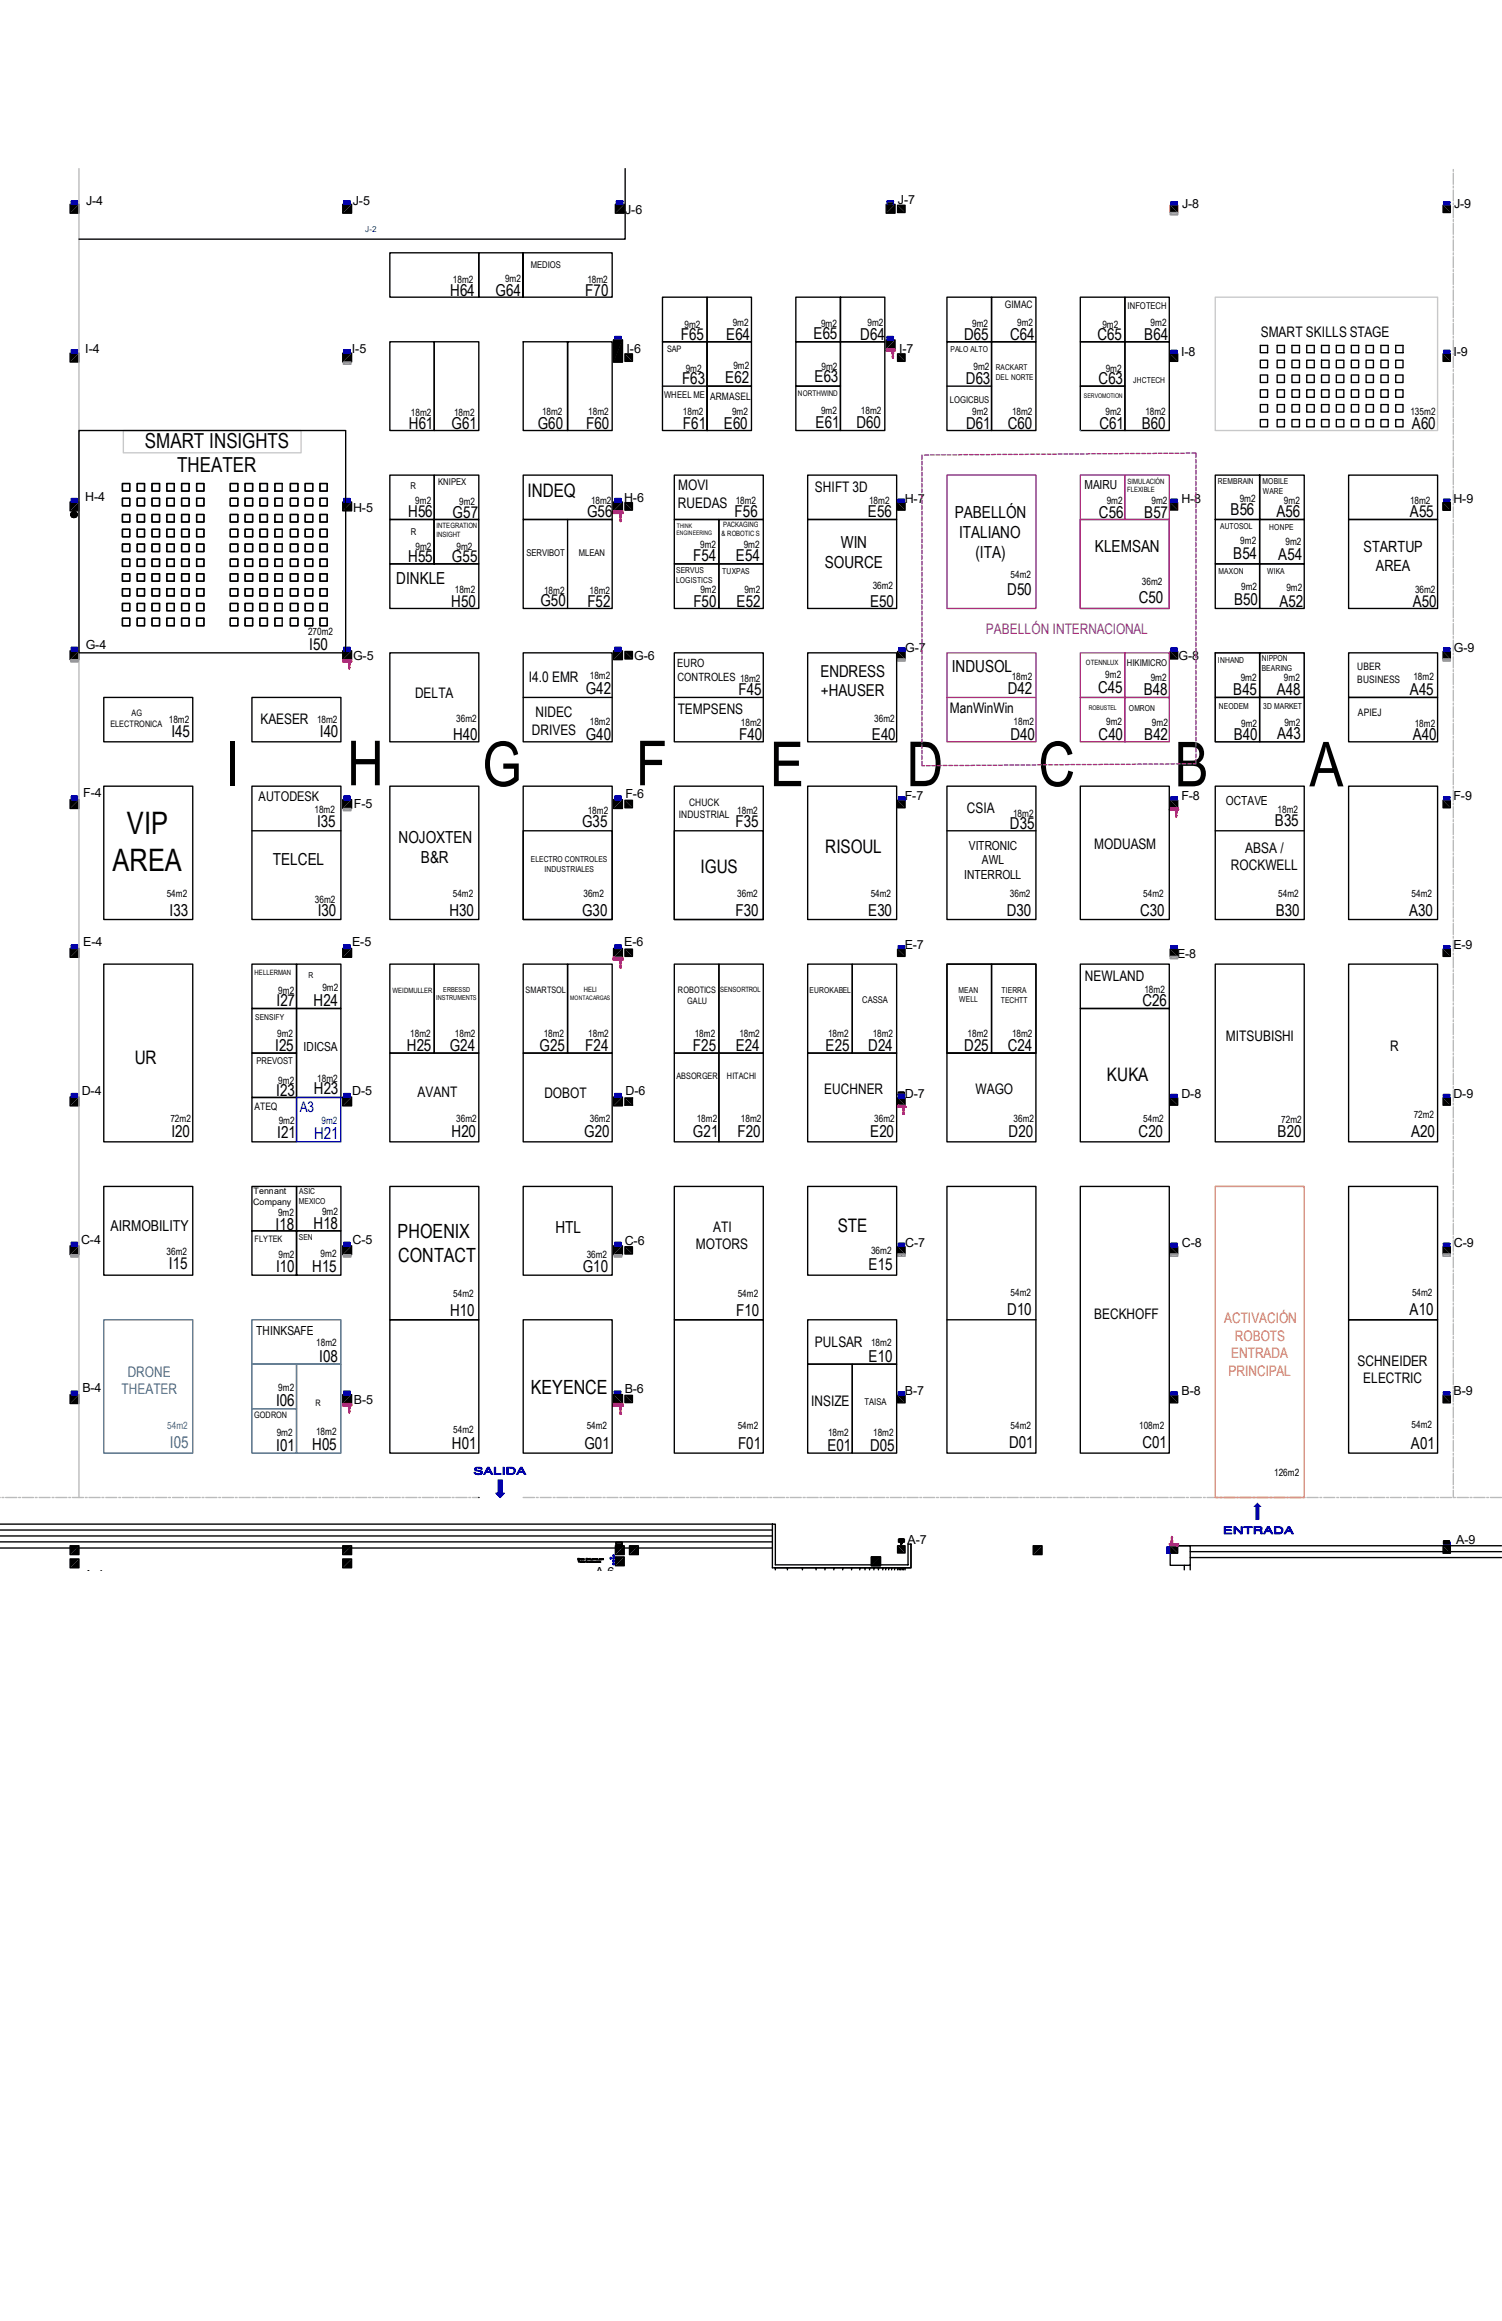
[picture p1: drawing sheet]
<svg xmlns="http://www.w3.org/2000/svg" width="279mm" height="432mm" viewBox="0 0 279 432" stroke-linecap="round" stroke-linejoin="round" font-family="sans-serif">
<defs><g id="words">
<g font-size="11.6">
<text x="41.8" y="146.1">I</text>
<text x="64.6" y="146.1">H</text>
<text x="89.7" y="146.3">G</text>
<text x="118.3" y="146.1">F</text>
<text x="143.2" y="146.3">E</text>
<text x="168.6" y="146.3">D</text>
<text x="193.2" y="146.3">C</text>
<text x="218.5" y="146.3">B</text>
<text x="243.6" y="146.3">A</text>
</g>
<g font-size="5.8">
<text x="23.6" y="155.2">VIP</text>
<text x="20.9" y="162.1">AREA</text>
</g>
<g font-size="3.8">
<text x="26.9" y="83.3">SMART INSIGHTS</text>
<text x="32.9" y="87.8">THEATER</text>
</g>
<g font-size="3.6">
<text x="74" y="230.3">PHOENIX</text>
<text x="74" y="234.7">CONTACT</text>
<text x="98.7" y="259.2">KEYENCE</text>
</g>
<g font-size="3.5">
<text x="98.1" y="92.4">INDEQ</text>
<text x="153.5" y="158.6">RISOUL</text>
<text x="130.3" y="162.4">IGUS</text>
<text x="25.1" y="197.9">UR</text>
<text x="205.9" y="201.1">KUKA</text>
<text x="155.8" y="229.2">STE</text>
</g>
<g font-size="3.1">
<text x="83.7" y="55">H64</text>
<text x="92.2" y="55.1">G64</text>
<text x="108.9" y="55">F70</text>
<text x="126.7" y="63.2">F65</text>
<text x="135.1" y="63.2">E64</text>
<text x="151.3" y="63.1">E65</text>
<text x="160" y="63.2">D64</text>
<text x="179.3" y="63.2">D65</text>
<text x="187.9" y="63.2">C64</text>
<text x="204.1" y="63.2">C65</text>
<text x="212.9" y="63.2">B64</text>
<text x="126.9" y="71.4">F63</text>
<text x="134.9" y="71.2">E62</text>
<text x="151.5" y="71.1">E63</text>
<text x="179.7" y="71.5">D63</text>
<text x="204.3" y="71.5">C63</text>
<text x="76.1" y="79.8">H61</text>
<text x="84" y="79.8">G61</text>
<text x="100" y="79.8">G60</text>
<text x="109.1" y="79.8">F60</text>
<text x="127" y="79.8">F61</text>
<text x="134.7" y="79.8">E60</text>
<text x="151.7" y="79.7">E61</text>
<text x="159.3" y="79.7">D60</text>
<text x="179.7" y="79.8">D61</text>
<text x="187.5" y="79.8">C60</text>
<text x="204.5" y="79.8">C61</text>
<text x="212.4" y="79.8">B60</text>
<text x="262.6" y="79.9">A60</text>
<text x="228.9" y="95.9">B56</text>
<text x="75.9" y="96.3">H56</text>
<text x="84.2" y="96.4">G57</text>
<text x="109.2" y="96.1">G56</text>
<text x="136.7" y="96.1">F56</text>
<text x="156.4" y="101.9">WIN</text>
<text x="161.5" y="96.1">E56</text>
<text x="177.6" y="96.4">PABELLÓN</text>
<text x="178.4" y="100.1">ITALIANO</text>
<text x="204.4" y="96.3">C56</text>
<text x="212.9" y="96.4">B57</text>
<text x="237.4" y="96.1">A56</text>
<text x="262.3" y="96.1">A55</text>
<text x="75.9" y="104.6">H55</text>
<text x="84.1" y="104.6">G55</text>
<text x="128.9" y="104.4">F54</text>
<text x="136.9" y="104.4">E54</text>
<text x="153.4" y="105.7">SOURCE</text>
<text x="181.4" y="103.8">(ITA)</text>
<text x="203.7" y="102.7">KLEMSAN</text>
<text x="229.4" y="104">B54</text>
<text x="237.8" y="104.2">A54</text>
<text x="73.7" y="108.7">DINKLE</text>
<text x="83.9" y="112.9">H50</text>
<text x="100.5" y="112.8">G50</text>
<text x="109.3" y="112.9">F52</text>
<text x="129" y="112.9">F50</text>
<text x="137" y="112.9">E52</text>
<text x="161.8" y="112.9">E50</text>
<text x="187.4" y="110.8">D50</text>
<text x="211.8" y="112.1">C50</text>
<text x="229.6" y="112.6">B50</text>
<text x="238" y="112.9">A52</text>
<text x="262.8" y="112.9">A50</text>
<text x="57.5" y="120.9">I50</text>
<text x="152.6" y="125.9">ENDRESS</text>
<text x="177" y="125.1">INDUSOL</text>
<text x="109" y="129">G42</text>
<text x="137.4" y="129.3">F45</text>
<text x="152.7" y="129.5">+HAUSER</text>
<text x="187.5" y="129">D42</text>
<text x="204.3" y="129">C45</text>
<text x="212.8" y="129.3">B48</text>
<text x="229.4" y="129.3">B45</text>
<text x="237.5" y="129.3">A48</text>
<text x="262.3" y="129.4">A45</text>
<text x="31.9" y="137.1">I45</text>
<text x="59.5" y="137.2">I40</text>
<text x="84.3" y="137.7">H40</text>
<text x="109" y="137.7">G40</text>
<text x="137.5" y="137.7">F40</text>
<text x="162.2" y="137.6">E40</text>
<text x="188" y="137.7">D40</text>
<text x="204.3" y="137.6">C40</text>
<text x="212.9" y="137.6">B42</text>
<text x="229.5" y="137.7">B40</text>
<text x="237.6" y="137.5">A43</text>
<text x="262.8" y="137.7">A40</text>
<text x="59" y="153.8">I35</text>
<text x="108.3" y="153.9">G35</text>
<text x="136.8" y="153.9">F35</text>
<text x="187.9" y="154.3">D35</text>
<text x="237.2" y="153.7">B35</text>
<text x="50.8" y="160.9">TELCEL</text>
<text x="74.1" y="156.8">NOJOXTEN</text>
<text x="78.3" y="160.5">B&amp;R</text>
<text x="31.5" y="170.4">I33</text>
<text x="59.1" y="170.4">I30</text>
<text x="83.6" y="170.4">H30</text>
<text x="108.3" y="170.4">G30</text>
<text x="136.8" y="170.4">F30</text>
<text x="161.5" y="170.4">E30</text>
<text x="187.3" y="170.5">D30</text>
<text x="212.1" y="170.4">C30</text>
<text x="237.3" y="170.4">B30</text>
<text x="262.1" y="170.4">A30</text>
<text x="51.4" y="187.2">I27</text>
<text x="58.3" y="187.1">H24</text>
<text x="212.5" y="187.2">C26</text>
<text x="51.2" y="195.6">I25</text>
<text x="75.7" y="195.6">H25</text>
<text x="83.6" y="195.6">G24</text>
<text x="100.4" y="195.6">G25</text>
<text x="108.9" y="195.6">F24</text>
<text x="128.9" y="195.6">F25</text>
<text x="136.9" y="195.6">E24</text>
<text x="153.6" y="195.6">E25</text>
<text x="161.5" y="195.6">D24</text>
<text x="179.4" y="195.6">D25</text>
<text x="187.5" y="195.6">C24</text>
<text x="51.4" y="203.9">I23</text>
<text x="58.4" y="203.6">H23</text>
<text x="31.9" y="211.5">I20</text>
<text x="51.6" y="211.7">I21</text>
<text x="84" y="211.5">H20</text>
<text x="108.7" y="211.5">G20</text>
<text x="128.9" y="211.5">G21</text>
<text x="137.2" y="211.5">F20</text>
<text x="161.9" y="211.5">E20</text>
<text x="187.6" y="211.5">D20</text>
<text x="211.8" y="211.5">C20</text>
<text x="237.7" y="211.5">B20</text>
<text x="262.5" y="211.5">A20</text>
<text x="51.3" y="228.8">I18</text>
<text x="58.3" y="228.7">H18</text>
<text x="103.3" y="229.3">HTL</text>
<text x="31.4" y="236.2">I15</text>
<text x="51.3" y="236.7">I10</text>
<text x="58.1" y="236.6">H15</text>
<text x="108.4" y="236.6">G10</text>
<text x="161.6" y="236.2">E15</text>
<text x="83.7" y="244.9">H10</text>
<text x="136.9" y="244.8">F10</text>
<text x="187.4" y="244.6">D10</text>
<text x="262.2" y="244.6">A10</text>
<text x="59.4" y="253.3">I08</text>
<text x="161.6" y="253.4">E10</text>
<text x="51.3" y="261.5">I06</text>
<text x="51.4" y="270">I01</text>
<text x="58.1" y="269.8">H05</text>
<text x="84.1" y="269.6">H01</text>
<text x="108.7" y="269.6">G01</text>
<text x="137.3" y="269.5">F01</text>
<text x="153.9" y="269.9">E01</text>
<text x="161.8" y="269.9">D05</text>
<text x="187.7" y="269.4">D01</text>
<text x="212.5" y="269.4">C01</text>
<text x="262.5" y="269.7">A01</text>
</g>
<text font-size="3.1" fill="#00f" x="58.4" y="211.8">H21</text>
<text font-size="3.1" fill="#2776bb" x="31.6" y="269.4">I05</text>
<g font-size="2.9">
<text x="253.6" y="102.7">STARTUP</text>
<text x="255.9" y="106.2">AREA</text>
</g>
<text font-size="2.8" x="20.6" y="229.1">AIRMOBILITY</text>
<g font-size="2.7">
<text x="234.5" y="62.7">SMART SKILLS STAGE</text>
<text x="126.1" y="94.4">RUEDAS</text>
<text x="126.2" y="91.2">MOVI</text>
<text x="151.6" y="91.6">SHIFT 3D</text>
<text x="77.2" y="129.9">DELTA</text>
<text x="98.4" y="127">I4.0 EMR</text>
<text x="48.4" y="134.7">KAESER</text>
<text x="98.9" y="136.6">DRIVES</text>
<text x="99.6" y="133.4">NIDEC</text>
<text x="126.1" y="132.8">TEMPSENS</text>
<text x="176.7" y="132.7">ManWinWin</text>
<text x="179.9" y="151.2">CSIA</text>
<text x="203.5" y="158">MODUASM</text>
<text x="229" y="161.9">ROCKWELL</text>
<text x="231.6" y="158.7">ABSA /</text>
<text x="201.8" y="182.5">NEWLAND</text>
<text x="228" y="193.7">MITSUBISHI</text>
<text x="258.6" y="195.6">R</text>
<text x="153.3" y="203.5">EUCHNER</text>
<text x="181.5" y="203.5">WAGO</text>
<text x="77.7" y="204.2">AVANT</text>
<text x="101.3" y="204.2">DOBOT</text>
<text x="129.4" y="232.4">MOTORS</text>
<text x="132.7" y="229.1">ATI</text>
<text x="203.5" y="245.4">BECKHOFF</text>
<text x="151.6" y="250.6">PULSAR</text>
<text x="252.5" y="254">SCHNEIDER</text>
<text x="253.6" y="257.3">ELECTRIC</text>
<text x="150.9" y="261.5">INSIZE</text>
</g>
<text font-size="2.7" fill="#93278f" x="183.4" y="117.9">PABELLÓN INTERNACIONAL</text>
<text font-size="2.7" fill="#00f" x="55.8" y="206.8">A3</text>
<g font-size="2.7" fill="#f8991e">
<text x="227.7" y="246.2">ACTIVACIÓN</text>
<text x="229.7" y="249.5">ROBOTS</text>
<text x="228.5" y="255.9">PRINCIPAL</text>
<text x="229" y="252.7">ENTRADA</text>
</g>
<g font-size="2.7" fill="#2776bb">
<text x="23.7" y="256.2">DRONE</text>
<text x="22.6" y="259.4">THEATER</text>
</g>
<text font-size="2.5" x="48.1" y="149">AUTODESK</text>
<g font-size="2.3">
<text x="16" y="38.1">J-4</text>
<text x="65.6" y="38.1">J-5</text>
<text x="116.3" y="39.8">J-6</text>
<text x="167" y="38">J-7</text>
<text x="219.9" y="38.7">J-8</text>
<text x="270.5" y="38.7">J-9</text>
<text x="15.9" y="65.8">I-4</text>
<text x="65.5" y="65.8">I-5</text>
<text x="116.5" y="65.6">I-6</text>
<text x="167.2" y="65.6">I-7</text>
<text x="219.7" y="66.3">I-8</text>
<text x="270.4" y="66.3">I-9</text>
<text x="15.9" y="93.1">H-4</text>
<text x="65.7" y="95.2">H-5</text>
<text x="116.1" y="93.3">H-6</text>
<text x="168.3" y="93.6">H-7</text>
<text x="201.7" y="91">MAIRU</text>
<text x="219.8" y="93.6">H-8</text>
<text x="270.4" y="93.6">H-9</text>
<text x="16" y="120.8">G-4</text>
<text x="65.7" y="122.8">G-5</text>
<text x="118" y="122.8">G-6</text>
<text x="168.4" y="121.3">G-7</text>
<text x="219.2" y="122.9">G-8</text>
<text x="270.4" y="121.3">G-9</text>
<text x="15.5" y="148.4">F-4</text>
<text x="116.3" y="148.5">F-6</text>
<text x="168.3" y="148.9">F-7</text>
<text x="219.8" y="148.9">F-8</text>
<text x="228" y="149.8">OCTAVE</text>
<text x="270.4" y="148.9">F-9</text>
<text x="65.8" y="150.4">F-5</text>
<text x="180.2" y="158.1">VITRONIC</text>
<text x="182.7" y="160.8">AWL</text>
<text x="179.3" y="163.6">INTERROLL</text>
<text x="15.5" y="176">E-4</text>
<text x="65.5" y="176">E-5</text>
<text x="116.1" y="175.9">E-6</text>
<text x="168.3" y="176.5">E-7</text>
<text x="218.9" y="178.3">E-8</text>
<text x="270.4" y="176.5">E-9</text>
<text x="56.5" y="195.5">IDICSA</text>
<text x="15.2" y="203.7">D-4</text>
<text x="65.5" y="203.7">D-5</text>
<text x="116.4" y="203.8">D-6</text>
<text x="168.3" y="204.3">D-7</text>
<text x="219.8" y="204.3">D-8</text>
<text x="270.4" y="204.3">D-9</text>
<text x="15.1" y="231.4">C-4</text>
<text x="65.6" y="231.4">C-5</text>
<text x="116.2" y="231.6">C-6</text>
<text x="168.4" y="231.9">C-7</text>
<text x="219.8" y="231.9">C-8</text>
<text x="270.4" y="231.9">C-9</text>
<text x="47.7" y="248.4">THINKSAFE</text>
<text x="15.3" y="259">B-4</text>
<text x="65.9" y="261.2">B-5</text>
<text x="116.2" y="259.1">B-6</text>
<text x="168.3" y="259.6">B-7</text>
<text x="219.8" y="259.6">B-8</text>
<text x="270.4" y="259.6">B-9</text>
<text x="168.8" y="287.2">A-7</text>
<text x="270.9" y="287.2">A-9</text>
<text x="15.7" y="293.8">A-4</text>
<text x="110.7" y="293.3">A-6</text>
</g>
<g font-size="2.1">
<text x="126" y="124.1">EURO</text>
<text x="126" y="126.7">CONTROLES</text>
</g>
<g font-size="1.9">
<text x="84.3" y="52.6">18m2</text>
<text x="93.9" y="52.5">9m2</text>
<text x="109.3" y="52.6">18m2</text>
<text x="186.9" y="57.3">GIMAC</text>
<text x="127.3" y="61">9m2</text>
<text x="136.3" y="60.7">9m2</text>
<text x="152.7" y="60.7">9m2</text>
<text x="161.4" y="60.7">9m2</text>
<text x="180.9" y="60.9">9m2</text>
<text x="189.2" y="60.7">9m2</text>
<text x="205.1" y="61">9m2</text>
<text x="214" y="60.7">9m2</text>
<text x="127.5" y="69.2">9m2</text>
<text x="136.4" y="68.6">9m2</text>
<text x="152.8" y="68.7">9m2</text>
<text x="181.1" y="68.8">9m2</text>
<text x="205.7" y="69.2">9m2</text>
<text x="76.4" y="77.3">18m2</text>
<text x="84.5" y="77.4">18m2</text>
<text x="100.8" y="77.1">18m2</text>
<text x="109.4" y="77.1">18m2</text>
<text x="127" y="77.1">18m2</text>
<text x="132.1" y="74.4">ARMASEL</text>
<text x="136.2" y="77.1">9m2</text>
<text x="152.7" y="77">9m2</text>
<text x="160.1" y="77">18m2</text>
<text x="180.8" y="77.1">9m2</text>
<text x="188.3" y="77.1">18m2</text>
<text x="205.7" y="77.1">9m2</text>
<text x="213.1" y="77.1">18m2</text>
<text x="262.4" y="77.3">135m2</text>
<text x="77.3" y="93.8">9m2</text>
<text x="85.4" y="93.9">9m2</text>
<text x="109.9" y="93.8">18m2</text>
<text x="136.9" y="93.8">18m2</text>
<text x="161.7" y="93.8">18m2</text>
<text x="205.9" y="93.7">9m2</text>
<text x="214.2" y="93.8">9m2</text>
<text x="230.6" y="93.4">9m2</text>
<text x="238.8" y="93.8">9m2</text>
<text x="262.3" y="93.8">18m2</text>
<text x="130.3" y="101.9">9m2</text>
<text x="138.3" y="101.9">9m2</text>
<text x="230.7" y="101.1">9m2</text>
<text x="239.1" y="101.4">9m2</text>
<text x="77.3" y="102.3">9m2</text>
<text x="84.9" y="102.3">9m2</text>
<text x="188" y="107.5">54m2</text>
<text x="84.6" y="110.3">18m2</text>
<text x="101.2" y="110.4">18m2</text>
<text x="109.7" y="110.5">18m2</text>
<text x="130.3" y="110.4">9m2</text>
<text x="138.5" y="110.3">9m2</text>
<text x="162.3" y="109.5">36m2</text>
<text x="212.4" y="108.8">36m2</text>
<text x="230.9" y="109.8">9m2</text>
<text x="239.3" y="110">9m2</text>
<text x="263.2" y="110.2">36m2</text>
<text x="57.3" y="118.2">270m2</text>
<text x="252.5" y="124.7">UBER</text>
<text x="109.7" y="126.3">18m2</text>
<text x="137.7" y="126.9">18m2</text>
<text x="188.2" y="126.4">18m2</text>
<text x="205.6" y="126.2">9m2</text>
<text x="214.1" y="126.7">9m2</text>
<text x="230.8" y="126.8">9m2</text>
<text x="238.8" y="126.8">9m2</text>
<text x="252.5" y="127">BUSINESS</text>
<text x="262.9" y="126.5">18m2</text>
<text x="31.4" y="134.5">18m2</text>
<text x="59" y="134.5">18m2</text>
<text x="84.9" y="134.4">36m2</text>
<text x="109.7" y="135">18m2</text>
<text x="137.8" y="135.1">18m2</text>
<text x="162.6" y="134.3">36m2</text>
<text x="188.5" y="134.9">18m2</text>
<text x="205.8" y="134.8">9m2</text>
<text x="214.3" y="135">9m2</text>
<text x="230.9" y="135.2">9m2</text>
<text x="238.9" y="135">9m2</text>
<text x="252.6" y="133.1">APIEJ</text>
<text x="263.2" y="135.2">18m2</text>
<text x="128.2" y="149.9">CHUCK</text>
<text x="58.5" y="151.3">18m2</text>
<text x="109.3" y="151.4">18m2</text>
<text x="126.3" y="152.2">INDUSTRIAL</text>
<text x="137.2" y="151.5">18m2</text>
<text x="188.5" y="152">18m2</text>
<text x="237.7" y="151.2">18m2</text>
<text x="31" y="166.9">54m2</text>
<text x="58.6" y="167.9">36m2</text>
<text x="84.2" y="166.9">54m2</text>
<text x="108.5" y="166.9">36m2</text>
<text x="137.2" y="166.9">36m2</text>
<text x="162" y="166.9">54m2</text>
<text x="187.9" y="167">36m2</text>
<text x="212.7" y="166.9">54m2</text>
<text x="237.8" y="166.9">54m2</text>
<text x="262.6" y="166.9">54m2</text>
<text x="51.8" y="184.9">9m2</text>
<text x="60" y="184.4">9m2</text>
<text x="212.9" y="184.7">18m2</text>
<text x="51.6" y="192.9">9m2</text>
<text x="76.3" y="192.9">18m2</text>
<text x="84.6" y="192.9">18m2</text>
<text x="101.1" y="192.9">18m2</text>
<text x="109.4" y="192.9">18m2</text>
<text x="129.2" y="192.9">18m2</text>
<text x="137.5" y="192.9">18m2</text>
<text x="154" y="192.9">18m2</text>
<text x="162.3" y="192.9">18m2</text>
<text x="180" y="192.9">18m2</text>
<text x="188.3" y="192.9">18m2</text>
<text x="51.8" y="201.6">9m2</text>
<text x="59" y="201.2">18m2</text>
<text x="31.7" y="208.8">72m2</text>
<text x="47.3" y="206.5">ATEQ</text>
<text x="51.9" y="209.1">9m2</text>
<text x="84.9" y="208.8">36m2</text>
<text x="109.7" y="208.8">36m2</text>
<text x="129.6" y="208.8">18m2</text>
<text x="137.8" y="208.8">18m2</text>
<text x="162.6" y="208.8">36m2</text>
<text x="188.5" y="208.8">36m2</text>
<text x="212.7" y="208.8">54m2</text>
<text x="238.3" y="208.9">72m2</text>
<text x="263" y="207.9">72m2</text>
<text x="51.7" y="226.3">9m2</text>
<text x="59.9" y="226">9m2</text>
<text x="31" y="233.4">36m2</text>
<text x="59.6" y="233.8">9m2</text>
<text x="162" y="233.3">36m2</text>
<text x="51.8" y="234">9m2</text>
<text x="109.1" y="234.1">36m2</text>
<text x="84.3" y="241.3">54m2</text>
<text x="137.2" y="241.3">54m2</text>
<text x="188" y="241">54m2</text>
<text x="262.7" y="241">54m2</text>
<text x="58.8" y="250.4">18m2</text>
<text x="162" y="250.4">18m2</text>
<text x="51.8" y="258.7">9m2</text>
<text x="51.5" y="267.2">9m2</text>
<text x="58.8" y="267">18m2</text>
<text x="84.3" y="266.5">54m2</text>
<text x="109.1" y="265.9">54m2</text>
<text x="137.2" y="265.8">54m2</text>
<text x="154" y="267.2">18m2</text>
<text x="162.4" y="267.2">18m2</text>
<text x="188" y="265.9">54m2</text>
<text x="211.9" y="265.8">108m2</text>
<text x="262.6" y="265.8">54m2</text>
<text x="237" y="274.6">126m2</text>
</g>
<text font-size="1.9" fill="#00f" x="59.8" y="209.2">9m2</text>
<text font-size="1.9" fill="#2776bb" x="31.1" y="265.9">54m2</text>
<g font-size="1.7">
<text x="98.7" y="49.8">MEDIOS</text>
<text x="209.8" y="57.5">INFOTECH</text>
<text x="124.1" y="65.4">SAP</text>
<text x="123.5" y="74.1">WHEEL ME</text>
<text x="176.7" y="74.9">LOGICBUS</text>
<text x="76.4" y="91">R</text>
<text x="81.5" y="90.3">KNIPEX</text>
<text x="76.5" y="99.5">R</text>
<text x="97.9" y="103.4">SERVIBOT</text>
<text x="107.7" y="103.4">MLEAN</text>
<text x="209.6" y="123.8">HIKIMICRO</text>
<text x="20.5" y="135.3">ELECTRONICA</text>
<text x="24.5" y="133.3">AG</text>
<text x="97.7" y="184.8">SMARTSOL</text>
<text x="126.1" y="184.8">ROBOTICS</text>
<text x="127.8" y="186.8">GALU</text>
<text x="160.4" y="186.7">CASSA</text>
<text x="47.7" y="197.9">PREVOST</text>
<text x="125.8" y="200.8">ABSORGER</text>
<text x="135.2" y="200.8">HITACHI</text>
<text x="47.1" y="224.2">Company</text>
<text x="47.2" y="222.2">Tennant</text>
<text x="47.4" y="231.1">FLYTEK</text>
<text x="47.3" y="263.9">GODRON</text>
<text x="58.7" y="261.5">R</text>
<text x="160.8" y="261.4">TAISA</text>
</g>
<text font-size="1.5" fill="#00f" x="67.9" y="43.1">J-2</text>
<g font-size="1.5">
<text x="176.8" y="65.5">PALO ALTO</text>
<text x="185.3" y="68.9">RACKART</text>
<text x="185.3" y="70.7">DEL NORTE</text>
<text x="210.8" y="71.2">JHCTECH</text>
<text x="234.9" y="90">MOBILE</text>
<text x="226.6" y="90.1">REMBRAIN</text>
<text x="234.9" y="91.8">WARE</text>
<text x="227" y="98.5">AUTOSOL</text>
<text x="236.1" y="98.5">HONPE</text>
<text x="125.8" y="106.6">SERVUS</text>
<text x="134.4" y="106.8">TUXPAS</text>
<text x="226.7" y="106.7">MAXON</text>
<text x="235.7" y="106.8">WIKA</text>
<text x="125.8" y="108.4">LOGISTICS</text>
<text x="226.6" y="123.3">INHAND</text>
<text x="234.7" y="123">NIPPON</text>
<text x="234.7" y="124.9">BEARING</text>
<text x="226.7" y="131.9">NEODEM</text>
<text x="235" y="131.9">3D MARKET</text>
<text x="210" y="132.2">OMRON</text>
<text x="98.8" y="160.4">ELECTRO CONTROLES</text>
<text x="101.3" y="162.2">INDUSTRIALES</text>
<text x="57.4" y="182">R</text>
<text x="150.6" y="184.7">EUROKABEL</text>
<text x="178.3" y="184.7">MEAN</text>
<text x="186.3" y="184.7">TIERRA</text>
<text x="47.5" y="189.8">SENSIFY</text>
<text x="178.4" y="186.5">WELL</text>
<text x="186.2" y="186.5">TECHTT</text>
<text x="55.6" y="224.1">MEXICO</text>
<text x="55.7" y="222.2">ASIC</text>
<text x="55.6" y="230.8">SEN</text>
</g>
<g font-size="1.4">
<text x="148.4" y="73.7">NORTHWIND</text>
<text x="209.7" y="90">SIMULACIÓN</text>
<text x="209.7" y="91.6">FLEXIBLE</text>
<text x="81.2" y="98.2">INTEGRATION</text>
<text x="81.2" y="99.8">INSIGHT</text>
<text x="134.2" y="99.7">&amp; ROBOTIC S</text>
<text x="134.5" y="98">PACKAGING</text>
<text x="202" y="123.7">OTENNLUX</text>
<text x="47.4" y="181.4">HELLERMAN</text>
<text x="73" y="184.8">WEIDMULLER</text>
<text x="108.6" y="184.6">HELI</text>
<text x="133.9" y="184.6">SENSORTROL</text>
</g>
<g font-size="1.3">
<text x="82.5" y="184.5">ERBESSD</text>
<text x="81.1" y="186.1">INSTRUMENTS</text>
</g>
<g font-size="1.2">
<text x="201.6" y="74.1">SERVOMOTION</text>
<text x="202.5" y="132">ROBUSTEL</text>
</g>
<g font-size="1.1">
<text x="125.8" y="99.6">ENGINEERING</text>
<text x="125.9" y="98.2">THINK</text>
<text x="106.1" y="186.1">MONTACARGAS</text>
</g>
</g></defs>
<g fill="none" stroke="#000" stroke-width=".25">
<path d="M13 38h1.7v1.7h-1.7zM63.8 38h1.6v1.7h-1.6zM114.5 38h1.6v1.7h-1.6zM164.8 38h1.7v1.7h-1.7zM165.2 37.8h.8v.2h-.8zM167 38.2h1.4v1.3h-1.4zM268.4 38.2h1.4v1.3h-1.4zM13 65.7h1.7v1.7h-1.7zM63.8 65.7h1.6v1.7h-1.6zM114.1 63.2h1.7v4.2h-1.7zM116.2 65.8h1.4v1.4h-1.4zM164.8 63.2h1.7v1.7h-1.7z"/>
<path d="M167 65.8h1.4v1.4h-1.4zM217.7 65.8h1.4v1.4h-1.4zM268.4 65.8h1.4v1.4h-1.4zM13 93.4h1.7v1.6h-1.7zM13.8 95.2l-.6 .6M14.1 95.3l-.8 .7M14.2 95.4l-.8 .8 .8-.8M14.3 95.6l-.7 .7M14.3 95.9l-.3 .4M63.8 93.4h1.6v1.6h-1.6zM114.1 93.4h1.7v1.6h-1.7zM116.2 93.5h1.4v1.4h-1.4z"/>
<path d="M167 93.5h1.4v1.4h-1.4zM268.4 93.5h1.4v1.4h-1.4zM13 121.1h1.7v1.6h-1.7zM63.8 121.1h1.6v1.6h-1.6zM114.1 121.1h1.7v1.6h-1.7zM116.2 121.2h1.4v1.4h-1.4zM167 121.2h1.4v1.4h-1.4zM217.7 121.2h1.4v1.4h-1.4zM268.4 121.2h1.4v1.4h-1.4zM13 148.8h1.7v1.6h-1.7zM63.8 148.8h1.6v1.6h-1.6zM114.1 148.8h1.7v1.6h-1.7z"/>
<path d="M116.2 148.9h1.4v1.4h-1.4zM167 148.9h1.4v1.4h-1.4zM217.7 148.9h1.4v1.4h-1.4zM268.4 148.9h1.4v1.4h-1.4zM13 176.4h1.7v1.7h-1.7zM63.8 176.4h1.6v1.7h-1.6zM114.1 176.4h1.7v1.7h-1.7zM116.2 176.6h1.4v1.3h-1.4zM167 176.6h1.4v1.3h-1.4zM217.7 176.6h1.4v1.3h-1.4zM268.4 176.6h1.4v1.3h-1.4zM46.9 195.9h8.3v8.3h-8.3z"/>
<path d="M13 204.1h1.7v1.6h-1.7zM63.8 204.1h1.6v1.6h-1.6zM114.1 204.1h1.7v1.6h-1.7zM116.2 204.3h1.4v1.3h-1.4zM116.2 205.6h.1M117.6 205.6h.1M117.6 204.3h.1M167 204.3h1.4v1.3h-1.4zM167.1 203.2h1.1v.6h-1.1zM167.2 203.2h.9v.5h-.9zM167.2 203.2v.5M167.2 203.3v.4"/>
<path d="M167.2 203.2h.1M167.3 203.2v.5M167.3 203.3v.4M167.4 203.2v.5M167.4 203.2h.7v.5M167.4 203.3v.4M167.5 203.2v.5M167.5 203.3v.4M167.6 203.2v.5M167.6 203.3v.4M167.6 204.1h.1M167.7 203.3v.4"/>
<path d="M167.7 203.2v.5M167.8 203.2v.5M167.9 203.3v.4M167.9 203.2v.5M168 203.2v.5M168 203.3v.4M168.1 203.2v.5M168.1 203.3v.4M217.7 204.3h1.4v1.3h-1.4zM268.4 204.3h1.4v1.3h-1.4zM13 231.8h1.7v1.6h-1.7zM63.8 231.8h1.6v1.6h-1.6z"/>
<path d="M114.1 231.8h1.7v1.6h-1.7zM116.2 231.9h1.4v1.4h-1.4zM167 231.9h1.4v1.4h-1.4zM167.7 233.6h.1M217.7 231.9h1.4v1.4h-1.4zM268.4 231.9h1.4v1.4h-1.4zM13 259.5h1.7v1.6h-1.7zM63.8 259.5h1.6v1.6h-1.6zM114.1 259.5h1.7v1.6h-1.7zM116.2 259.6h1.4v1.3h-1.4zM167 259.6h1.4v1.4h-1.4zM217.7 259.6h1.4v1.4h-1.4z"/>
<path d="M217.8 259h1.1M268.4 259.6h1.4v1.4h-1.4zM0 283.5h143.7M0 284.6h143.7M0 285.8h143.7M0 286.9h143.7M0 288h143.7M13 287.6h1.7v1.6h-1.7zM13 290h1.7v1.7h-1.7zM63.8 287.6h1.6v1.6h-1.6zM63.8 290h1.6v1.7h-1.6zM114.5 287.6h1.6v1.6h-1.6z"/>
<path d="M114.5 289.6h1.6v1.7h-1.6zM114.6 287h.1M114.6 287.1v.5h1.1v-.5M114.6 287h1.1M114.6 287.1h1.1v.5h-1.1zM114.6 286.9l1.1 .1zM114.8 287.3h.8v.2h-.8zM115.7 287h.1M117.1 287.6h1.6v1.6h-1.6zM143.7 283.5h.5v7.6h24.7v-3.8h.6M143.7 283.5v8.2h18M146.5 291.7v.4"/>
<path d="M149.3 291.7v.4M151.8 291.7v.4M153.5 291.7v.4M155.1 291.7v.4M156.8 291.7v.4M158.4 291.7v.4M159.9 291.7v.4M160.9 291.7v.4M161.8 291.7v.4M162.1 289.6h1.7v1.7h-1.7zM162.6 291.7v.4M163.4 291.7v.4"/>
<path d="M164.2 291.7v.4M164.8 291.7v.4M165.3 291.7v.4M165.9 291.7v.4M166.4 291.7v.4M167 287.6h1.4v1.3h-1.4zM167 291.7v.4M167.1 286.3h1.1v.6h-1.1zM167.2 286.4h.9v.4h-.9zM167.2 286.4v.4M167.3 291.7v.4M167.3 286.4v.4"/>
<path d="M167.3 286.4h.8v.4M167.4 286.4v.4M167.5 286.4v.4M167.5 291.7v.4M167.6 286.4v.4M167.6 287.2h.1M167.7 286.4v.4M167.8 291.7v.4M167.8 286.4v.4M167.9 286.4v.4M168 286.4v.4M168.1 291.7v.4"/>
<path d="M168.1 286.4v.4M168.4 291.7v.4M169.5 287.3v4.4h-7.7M169.5 287.3v4.4h-25.3v.4M192.2 287.6h1.6v1.6h-1.6zM217.7 287.6h3.7v3.6h-3.7zM217.7 287.6h1.4v1.4h-1.4zM217.7 287.6h61.6M220.3 291.2v.9M221.4 289.8h57.9M221.4 288.7h57.9M221.4 291.2v.9"/>
<path d="M268.4 287.6h1.4v1.4h-1.4zM268.5 286.7h1.1v.5h-1.1zM268.6 286.7h1v.4h-1zM268.6 287.1h.7M268.6 286.8v.3M268.7 286.7v.4M268.7 286.8v.3M268.8 286.7v.4M268.9 286.7v.4M268.9 286.8v.3M269 286.8v.3M269 286.7v.4"/>
<path d="M269.1 286.8v.3M269.1 286.7v.4M269.2 286.8v.3M269.2 286.7v.4M269.3 286.7h-.7v.4M269.3 286.7v.4M269.4 286.7h.2v.4h-.2M269.4 286.8v.3M269.4 286.7v.4M269.5 286.8v.3M269.5 286.7v.4"/>
<circle cx="13.8" cy="95.7" r=".55"/>
<circle cx="167.6" cy="203.9" r=".16"/>
<circle cx="167.7" cy="287.1" r=".16"/>
</g>
<g fill="#000">
<path d="M13 38h1.7l-1.7 1.7zM14.7 38v1.7h-1.7zM63.8 38h1.6l-1.6 1.7zM63.8 39.7l1.6-1.7v1.7zM114.5 38h1.6l-1.6 1.7zM114.5 39.7l1.6-1.7v1.7zM164.8 38h1.7l-1.7 1.7zM164.8 39.7l1.7-1.7v1.7zM167 38.2l1.4 1.3h-1.4zM167 38.2h1.4v1.3zM217.7 38.2l1.4 1.3h-1.4zM217.7 38.2h1.4v1.3z"/>
<path d="M268.4 38.2l1.4 1.3h-1.4zM268.4 38.2h1.4v1.3zM13 65.7h1.7l-1.7 1.7zM13 67.4l1.7-1.7v1.7zM63.8 65.7h1.6l-1.6 1.7zM63.8 67.4l1.6-1.7v1.7zM114.1 63.2h1.7l-1.7 4.2zM115.8 63.2v4.2h-1.7zM116.2 65.8l1.4 1.4h-1.4zM116.2 65.8h1.4v1.4zM164.8 63.2h1.7l-1.7 1.7zM164.8 64.9l1.7-1.7v1.7z"/>
<path d="M167 65.8l1.4 1.4h-1.4zM167 65.8h1.4v1.4zM217.7 65.8l1.4 1.4h-1.4zM217.7 65.8h1.4v1.4zM268.4 65.8l1.4 1.4h-1.4zM268.4 65.8h1.4v1.4zM13 93.4h1.7l-1.7 1.6zM13 95l1.7-1.6v1.6zM63.8 93.4h1.6l-1.6 1.6zM63.8 95l1.6-1.6v1.6zM114.1 93.4h1.7l-1.7 1.6zM114.1 95l1.7-1.6v1.6z"/>
<path d="M116.2 93.5l1.4 1.4h-1.4zM116.2 93.5h1.4v1.4zM167 93.5l1.4 1.4h-1.4zM167 93.5h1.4v1.4zM217.7 93.5l1.4 1.4h-1.4zM217.7 93.5h1.4v1.4zM268.4 93.5l1.4 1.4h-1.4zM268.4 93.5h1.4v1.4zM13 121.1h1.7l-1.7 1.6zM13 122.7l1.7-1.6v1.6zM63.8 121.1h1.6l-1.6 1.6zM63.8 122.7l1.6-1.6v1.6z"/>
<path d="M114.1 121.1h1.7l-1.7 1.6zM114.1 122.7l1.7-1.6v1.6zM116.2 121.2l1.4 1.4h-1.4zM116.2 121.2h1.4v1.4zM167 121.2l1.4 1.4h-1.4zM167 121.2h1.4v1.4zM217.7 121.2l1.4 1.4h-1.4zM217.7 121.2h1.4v1.4zM268.4 121.2l1.4 1.4h-1.4zM268.4 121.2h1.4v1.4zM13 148.8h1.7l-1.7 1.6zM13 150.4l1.7-1.6v1.6z"/>
<path d="M63.8 148.8h1.6l-1.6 1.6zM63.8 150.4l1.6-1.6v1.6zM114.1 148.8h1.7l-1.7 1.6zM114.1 150.4l1.7-1.6v1.6zM116.2 148.9l1.4 1.4h-1.4zM116.2 148.9h1.4v1.4zM167 148.9l1.4 1.4h-1.4zM167 148.9h1.4v1.4zM217.7 148.9l1.4 1.4h-1.4zM217.7 148.9h1.4v1.4zM268.4 148.9l1.4 1.4h-1.4zM268.4 148.9h1.4v1.4z"/>
<path d="M13 176.4h1.7l-1.7 1.7zM13 178.1l1.7-1.7v1.7zM63.8 176.4h1.6l-1.6 1.7zM63.8 178.1l1.6-1.7v1.7zM114.1 176.4h1.7l-1.7 1.7zM114.1 178.1l1.7-1.7v1.7zM116.2 176.6l1.4 1.3h-1.4zM116.2 176.6h1.4v1.3zM167 176.6l1.4 1.3h-1.4zM167 176.6h1.4v1.3zM217.7 176.6l1.4 1.3h-1.4zM217.7 176.6h1.4v1.3z"/>
<path d="M268.4 176.6l1.4 1.3h-1.4zM268.4 176.6h1.4v1.3zM13 204.1h1.7l-1.7 1.6zM13 205.7l1.7-1.6v1.6zM63.8 204.1h1.6l-1.6 1.6zM63.8 205.7l1.6-1.6v1.6zM114.1 204.1h1.7l-1.7 1.6zM114.1 205.7l1.7-1.6v1.6zM116.2 204.3l1.4 1.3h-1.4zM116.2 204.3h1.4v1.3zM167 204.3l1.4 1.3h-1.4zM167 204.3h1.4v1.3z"/>
<path d="M167.1 203.2h1.1zM167.1 203.2l.1 .5zM167.1 203.7l1.1 .1zM167.5 203.9h.4zM167.5 203.9l.4 .1zM167.5 204h.4zM167.5 204l.4 .1zM167.5 204.1h.1zM167.5 203.8h.3zM167.5 203.8l.4 .1zM167.5 204.1h.3zM167.6 203.8h.2z"/>
<path d="M167.6 204.1l.2 .1zM167.6 204.2h.1zM167.6 204.2h.2zM167.6 203.8h.1zM167.6 204.1h.3zM167.6 204.1h.2zM167.7 204.1h.2zM167.7 204.1h.1zM168.1 203.2l.1 .5zM217.7 204.3l1.4 1.3h-1.4zM217.7 204.3h1.4v1.3zM268.4 204.3l1.4 1.3h-1.4z"/>
<path d="M268.4 204.3h1.4v1.3zM13 231.8h1.7l-1.7 1.6zM13 233.4l1.7-1.6v1.6zM63.8 231.8h1.6l-1.6 1.6zM63.8 233.4l1.6-1.6v1.6zM114.1 231.8h1.7l-1.7 1.6zM114.1 233.4l1.7-1.6v1.6zM116.2 231.9l1.4 1.4h-1.4zM116.2 231.9h1.4v1.4zM167 231.9l1.4 1.4h-1.4zM167 231.9h1.4v1.4zM217.7 231.9l1.4 1.4h-1.4z"/>
<path d="M217.7 231.9h1.4v1.4zM268.4 231.9l1.4 1.4h-1.4zM268.4 231.9h1.4v1.4zM13 259.5h1.7l-1.7 1.6zM63.8 259.5h1.6l-1.6 1.6zM114.1 259.5l1.7 1.6h-1.7zM114.1 259.5h1.7v1.6zM116.2 259.6l1.4 1.3h-1.4zM116.2 259.6h1.4v1.3zM167 259.6l1.4 1.4h-1.4zM167 259.6h1.4v1.4zM217.7 259.6l1.4 1.4h-1.4z"/>
<path d="M217.7 259.6h1.4v1.4zM268.4 259.6l1.4 1.4h-1.4zM268.4 259.6h1.4v1.4zM14.7 259.5v1.6h-1.7zM65.4 259.5v1.6h-1.6zM13 287.6h1.7l-1.7 1.6zM14.7 287.6v1.6h-1.7zM13 290h1.7l-1.7 1.7zM14.7 290v1.7h-1.7zM63.8 287.6h1.6l-1.6 1.6zM65.4 287.6v1.6h-1.6zM63.8 290h1.6l-1.6 1.7z"/>
<path d="M65.4 290v1.7h-1.6zM114.5 287.6h1.6l-1.6 1.6zM116.1 287.6v1.6h-1.6zM114.5 289.6h1.6l-1.6 1.7zM116.1 289.6v1.7h-1.6zM117.1 287.6h1.6l-1.6 1.6zM118.7 287.6v1.6h-1.6zM162.1 289.6h1.7l-1.7 1.7zM162.1 291.3l1.7-1.7v1.7zM167 287.6l1.4 1.3h-1.4zM167 287.6h1.4v1.3zM167.1 286.3l1.1 .1z"/>
<path d="M167.1 286.4l.1 .4zM167.1 286.8l1.1 .1zM167.5 287l.4 .1zM167.5 287.1h.4zM167.5 287.1l.4 .1zM167.5 287.2h.4zM167.5 287.2h.1zM167.5 287h.3zM167.5 287h.4zM167.5 287.2l.1 .1zM167.5 287.3h.1zM167.6 286.9h.2z"/>
<path d="M167.6 286.9l.2 .1zM167.6 287.3h.2zM167.6 287.3h.1zM167.6 286.9h.1zM167.6 287.2h.3zM167.7 287.2h.2zM167.7 287.2h.1zM167.7 287.2l.1 .1zM167.7 287.3h.1zM168.1 286.4l.1 .4zM192.2 287.6h1.6l-1.6 1.6zM192.2 289.2l1.6-1.6v1.6z"/>
<path d="M217.7 287.6l1.4 1.4h-1.4zM217.7 287.6h1.4v1.4zM268.4 287.6l1.4 1.4h-1.4zM268.4 287.6h1.4v1.4zM268.5 286.7h1.1zM268.5 286.7l.1 .4zM268.5 287.1l1.1 .1zM269.6 286.7v.4z"/>
</g>
<path d="M217.7 38.2h1.4v1.3h-1.4zM217.7 93.5h1.4v1.4h-1.4z" fill="none" stroke="#723900" stroke-width=".25"/>
<g fill="none" stroke="#00f" stroke-width=".25">
<path d="M13.3 37.5h1.2M13.3 37.5v.5h1.1v-.5M13.3 37.5h1.1v.5h-1.1zM13.3 37.4l1.1 .1zM13.4 37.8h.9v.2h-.9zM63.9 37.5h.1M64 37.5v.5h1.1v-.5M64 37.5h1.1v.5h-1.1zM64 37.4l1.1 .1zM64 37.5h1.2M64.1 37.8h.8v.2h-.8zM114.6 37.5h1.2"/>
<path d="M114.7 37.5h1.1v.5h-1.1zM114.7 37.4l1.1 .1zM114.7 37.5v.5h1.1v-.5M114.9 37.8h.8v.2h-.8zM115.8 37.5h.1M165 37.5h1.2M165.1 37.5h1.1v.5h-1.1zM165.1 37.4l1.1 .1zM165.1 37.5v.5h1.1v-.5M166.2 37.5h.1M217.8 37.6h.1M217.8 37.6h1.1v.6h-1.1z"/>
<path d="M217.8 37.5l1.1 .1zM217.8 37.6h1.1M217.8 37.6v.6h1.1v-.6M218 37.9h.8v.2h-.8zM219 37.6h.1M268.5 37.6l.1 .6h1.1v-.6M268.6 37.6h1.1v.6h-1.1zM268.6 37.5l1.1 .1zM268.6 37.6h1.1M268.7 37.9h.8v.2h-.8zM269.7 37.6h.1M13.3 65.2h1.2"/>
<path d="M13.3 65.2v.5h1.1v-.5M13.3 65.2h1.1v.5h-1.1zM13.3 65.1l1.1 .1zM13.4 65.4h.9v.3h-.9zM63.9 65.2h.1M64 65.2v.5h1.1v-.5M64 65.2h1.1v.5h-1.1zM64 65.1l1.1 .1zM64 65.2h1.2M64.1 65.4h.8v.3h-.8zM114.4 62.7h1.1v.5h-1.1zM114.4 62.6l1.1 .1z"/>
<path d="M114.4 62.7h1.1M114.4 62.7v.5h1.1l.1-.5M114.6 62.9h.8v.3h-.8zM165 62.7l.1 .5h1.1v-.5M165.1 62.7h1.1v.5h-1.1zM165.1 62.6l1.1 .1zM165.1 62.7h1.1M165.2 62.9h.8v.3h-.8zM166.2 62.7h.1M217.8 65.3h.1M217.8 65.3h1.1v.5h-1.1zM217.8 65.2l1.1 .1z"/>
<path d="M217.8 65.3h1.1M217.8 65.3v.5h1.1v-.5M218 65.6h.8v.2h-.8zM219 65.3h.1M268.5 65.3l.1 .5h1.1v-.5M268.6 65.3h1.1v.5h-1.1zM268.6 65.2l1.1 .1zM268.6 65.3h1.1M268.7 65.6h.8v.2h-.8zM269.7 65.3h.1M13.3 92.8h.1M13.3 92.9v.5h1.1v-.5"/>
<path d="M13.3 92.9h1.1v.5h-1.1zM13.3 92.8h1.1zM13.3 92.8h1.1M13.4 93.1h.9v.2h-.9zM14.4 92.8h.1M63.9 92.8h.1M64 92.9v.5h1.1v-.5M64 92.9h1.1v.5h-1.1zM64 92.8h1.1zM64 92.8h1.1M64.1 93.1h.8v.2h-.8zM65.1 92.8h.1"/>
<path d="M114.4 92.9v.5h1.1v-.5M114.4 92.8h.1M114.4 92.9h1.1v.5h-1.1zM114.4 92.8h1.1zM114.4 92.8h1.1M114.6 93.1h.8v.2h-.8zM115.5 92.8h.1M167 93h1.2M167.1 93h1.1v.5h-1.1zM167.1 92.9l1.1 .1zM167.1 93v.5h1.1v-.5M167.2 93.3h.9v.2h-.9z"/>
<path d="M168.2 93h.1M217.8 93h.1M217.8 93h1.1v.5h-1.1zM217.8 92.9l1.1 .1zM217.8 93h1.1M217.8 93v.5h1.1v-.5M218 93.3h.8v.2h-.8zM219 93h.1M268.5 93h1.2M268.6 93v.5h1.1v-.5M268.6 93h1.1v.5h-1.1zM268.6 92.9l1.1 .1z"/>
<path d="M268.7 93.3h.8v.2h-.8zM269.7 93h.1M13.3 120.5h.1M13.3 120.6v.5h1.1v-.5M13.3 120.6h1.1v.5h-1.1zM13.3 120.4l1.1 .1zM13.3 120.5h1.1M13.4 120.8h.9v.2h-.9zM14.4 120.5h.1M63.9 120.5h.1M64 120.6v.5h1.1v-.5M64 120.6h1.1v.5h-1.1z"/>
<path d="M64 120.4l1.1 .1zM64 120.5h1.1M64.1 120.8h.8v.2h-.8zM65.1 120.5h.1M114.4 120.6v.5h1.1v-.5M114.4 120.5h.1M114.4 120.6h1.1v.5h-1.1zM114.4 120.4l1.1 .1zM114.4 120.5h1.1M114.6 120.8h.8v.2h-.8zM115.5 120.5h.1M167.2 120.7h1.1v.5h-1.1z"/>
<path d="M167.2 120.6l1.1 .1zM167.2 120.7v.5h1.1v-.5M167.2 120.6h1.1M167.3 120.9h.8v.3h-.8zM168.4 120.6h.1M217.8 120.6h.1M217.8 120.7h1.1v.5h-1.1zM217.8 120.6l1.1 .1zM217.8 120.6h1.1M217.8 120.7v.5h1.1v-.5M218 120.9h.8v.3h-.8zM219 120.6h.1"/>
<path d="M268.5 120.6h1.2M268.6 120.7v.5h1.1v-.5M268.6 120.7h1.1v.5h-1.1zM268.6 120.6l1.1 .1zM268.7 120.9h.8v.3h-.8zM269.7 120.6h.1M13.3 148.2h.1M13.3 148.3v.5h1.1v-.5M13.3 148.3h1.1v.5h-1.1zM13.3 148.1l1.1 .1zM13.3 148.2h1.1M13.4 148.5h.9v.2h-.9z"/>
<path d="M14.4 148.2h.1M63.9 148.2h.1M64 148.3v.5h1.1v-.5M64 148.3h1.1v.5h-1.1zM64 148.1l1.1 .1zM64 148.2h1.1M64.1 148.5h.8v.2h-.8zM65.1 148.2h.1M114.4 148.3v.5h1.1v-.5M114.4 148.2h.1M114.4 148.3h1.1v.5h-1.1zM114.4 148.1l1.1 .1z"/>
<path d="M114.4 148.2h1.1M114.6 148.5h.8v.2h-.8zM115.5 148.2h.1M167.2 148.4h1.1v.5h-1.1zM167.2 148.3h1.1zM167.2 148.3h1.1M167.2 148.4v.5h1.1v-.5M167.2 148.3h.1M167.3 148.6h.8v.2h-.8zM168.4 148.3h.1M217.8 148.3h.1M217.8 148.4h1.1v.5h-1.1z"/>
<path d="M217.8 148.3h1.1zM217.8 148.3h1.1M217.8 148.4v.5h1.1v-.5M218 148.6h.8v.2h-.8zM219 148.3h.1M268.5 148.3h.1M268.6 148.4v.5h1.1v-.5M268.6 148.4h1.1v.5h-1.1zM268.6 148.3h1.1zM268.6 148.3h1.1M268.7 148.6h.8v.2h-.8zM269.7 148.3h.1"/>
<path d="M13.3 175.9v.5h1.1l.1-.5M13.3 175.9h1.1v.5h-1.1zM13.3 175.8l1.1 .1zM13.3 175.9h1.1M13.4 176.1h.9v.3h-.9zM63.9 175.9h.1M64 175.9v.5h1.1l.1-.5M64 175.9h1.1v.5h-1.1zM64 175.8l1.1 .1zM64 175.9h1.1M64.1 176.1h.8v.3h-.8zM114.4 175.9h1.1v.5h-1.1z"/>
<path d="M114.4 175.8l1.1 .1zM114.4 175.9h1.1M114.4 175.9v.5h1.1l.1-.5M114.6 176.1h.8v.3h-.8zM167.1 176h.1M167.1 176.1h1.1v.5h-1.1zM167.1 175.9l1.1 .1zM167.1 176h1.1M167.1 176.1v.5h1.1v-.5M167.3 176.3h.8v.2h-.8zM168.3 176h.1M217.8 176h.1"/>
<path d="M217.8 176.1h1.1v.5h-1.1zM217.8 175.9l1.1 .1zM217.8 176h1.1M217.8 176.1v.5h1.1v-.5M218 176.3h.8v.2h-.8zM219 176h.1M268.5 176h.1M268.6 176.1v.5h1.1v-.5M268.6 176.1h1.1v.5h-1.1zM268.6 175.9l1.1 .1zM268.6 176h1.1M268.7 176.3h.8v.2h-.8z"/>
<path d="M269.7 176h.1M13.3 203.6v.5h1.1l.1-.5M13.3 203.6h1.1v.5h-1.1zM13.3 203.5h1.1zM13.3 203.5h1.1M13.4 203.8h.9v.2h-.9zM63.9 203.6h.1M64 203.6v.5h1.1l.1-.5M64 203.6h1.1v.5h-1.1zM64 203.5h1.1zM64 203.5h1.1M64.1 203.8h.8v.2h-.8z"/>
<path d="M114.4 203.6h1.1v.5h-1.1zM114.4 203.5h1.1zM114.4 203.5h1.1M114.4 203.6v.5h1.1l.1-.5M114.6 203.8h.8v.2h-.8zM217.8 203.7h.1M217.8 203.7h1.1v.6h-1.1zM217.8 203.6l1.1 .1zM217.8 203.7h1.1M217.8 203.7v.6h1.1v-.6M218 204h.8v.2h-.8zM219 203.7h.1"/>
<path d="M268.5 203.7v.6h1.2v-.6M268.5 203.7h1.2v.6h-1.2zM268.5 203.6l1.2 .1zM268.5 203.7h1.2M268.7 204h.8v.2h-.8zM13.3 231.2h1.2M13.3 231.3v.5h1.1v-.5M13.3 231.3h1.1v.5h-1.1zM13.3 231.1l1.1 .1zM13.4 231.5h.9v.2h-.9zM63.9 231.2h.1M64 231.3v.5h1.1v-.5"/>
<path d="M64 231.3h1.1v.5h-1.1zM64 231.1l1.1 .1zM64 231.2h1.2M64.1 231.5h.8v.2h-.8zM114.4 231.3v.5h1.1v-.5M114.4 231.3h1.1v.5h-1.1zM114.4 231.1l1.1 .1zM114.4 231.2v-.1l1.2 .1M114.6 231.5h.8v.2h-.8zM167.1 231.4v.5h1.1l.1-.5M167.1 231.4h1.1v.5h-1.1zM167.1 231.3l1.1 .1z"/>
<path d="M167.1 231.4h1.1M167.3 231.6h.8v.3h-.8zM268.5 231.4v.5h1.2v-.5M268.5 231.4h1.2v.5h-1.2zM268.5 231.3l1.2 .1zM268.5 231.4h1.2M268.7 231.6h.8v.3h-.8zM13.3 258.9h1.2M13.3 259v.5h1.1v-.5M13.3 259h1.1v.5h-1.1zM13.3 258.8l1.1 .1zM13.4 259.2h.9v.2h-.9z"/>
<path d="M63.9 258.9h.1M64 259v.5h1.1v-.5M64 259h1.1v.5h-1.1zM64 258.8l1.1 .1zM64 258.9h1.2M64.1 259.2h.8v.2h-.8zM114.3 258.9h1.2M114.3 259h1.1v.5h-1.1zM114.3 258.8l1.1 .1zM114.3 259v.5h1.1v-.5M114.5 259.2h.8v.2h-.8zM167.3 259.3h.8v.2h-.8z"/>
<path d="M168.3 259.1h.1M217.8 259.1h.1M217.8 259.1h1.1v.5h-1.1zM217.8 259h1.1zM217.8 259.1v.5h1.1v-.5M218 259.3h.8v.2h-.8zM219 259.1h.1M268.5 259.1v.5h1.2v-.5M268.5 259.1h1.2v.5h-1.2zM268.5 259h1.2zM268.5 259h1.2M268.7 259.3h.8v.2h-.8z"/>
<path d="M217 287.8l.1 1.2zM217.1 287.8v1.2M217.2 287.8h.5v1.2h-.5M217.2 287.8h.1M217.2 287.8h.5v1.2h-.5zM217.4 288h.2v.8h-.2zM268.6 287.1h1.1v.5h-1.1zM268.6 286.9l1.1 .1zM268.6 287h1.1M268.6 287.1v.5h1.1v-.5M268.8 287.3h.8v.2h-.8zM269.7 287h.1"/>
</g>
<g fill="none" stroke="#bababa" stroke-width=".25">
<path d="M14.7 31.4v247.2M270.3 31.5v.4M270.3 32.2v2.1M270.3 34.6v.4M270.3 35.3v2.1M270.3 37.8v.3M270.3 38.4v2.1M270.3 40.9v.3M270.3 41.5v2.1M270.3 43.9v.4M270.3 44.6v2.1M270.3 47v.4"/>
<path d="M270.3 47.8v2M270.3 50.2v.3M270.3 50.8v2.1M270.3 53.3v.3M270.3 53.9v2.1M270.3 56.3v.4M270.3 57v2.1M270.3 59.4v.4M270.3 60.2v2M270.3 62.6v.3M270.3 63.2v2.1M270.3 65.7v.3"/>
<path d="M270.3 66.3v2.1M270.3 68.7v.4M270.3 69.5v2M270.3 71.9v.3M270.3 72.6v2M270.3 75v.3M270.3 75.6v2.1M270.3 78.1v.3M270.3 78.7v2.1M270.3 81.2v.3M270.3 81.9v2M270.3 84.3v.3"/>
<path d="M270.3 85v2M270.3 87.4v.3M270.3 88.1v2M270.3 90.5v.3M270.3 91.1v2.1M270.3 93.6v.3M270.3 94.3v2M270.3 96.7v.3M270.3 97.4v2M270.3 99.8v.3M270.3 100.5v2M270.3 102.9v.3"/>
<path d="M270.3 103.5v2.1M270.3 106v.3M270.3 106.7v2.1M270.3 109.1v.3M270.3 109.8v2M270.3 112.2v.3M270.3 112.9v2M270.3 115.3v.3M270.3 116v2M270.3 118.4v.3M270.3 119.1v2.1M270.3 121.5v.3"/>
<path d="M270.3 122.2v2M270.3 124.6v.3M270.3 125.3v2M270.3 127.7v.3M270.3 128.4v2M270.3 130.8v.3M270.3 131.5v2.1M270.3 133.9v.3M270.3 134.6v2.1M270.3 137v.3M270.3 137.7v2M270.3 140.1v.3"/>
<path d="M270.3 140.8v2M270.3 143.2v.4M270.3 143.9v2.1M270.3 146.3v.3M270.3 147v2.1M270.3 149.4v.3M270.3 150.1v2M270.3 152.5v.4M270.3 153.2v2.1M270.3 155.6v.4M270.3 156.3v2.1M270.3 158.7v.3"/>
<path d="M270.3 159.4v2.1M270.3 161.8v.3M270.3 162.5v2M270.3 164.9v.4M270.3 165.6v2.1M270.3 168v.4M270.3 168.7v2.1M270.3 171.1v.4M270.3 171.8v2.1M270.3 174.2v.3M270.3 174.9v2.1M270.3 177.3v.4"/>
<path d="M270.3 178v2.1M270.3 180.4v.4M270.3 181.1v2.1M270.3 183.5v.4M270.3 184.2v2.1M270.3 186.6v.3M270.3 187.3v2.1M270.3 189.7v.4M270.3 190.4v2.1M270.3 192.8v.4M270.3 193.5v2.1M270.3 195.9v.4"/>
<path d="M270.3 196.6v2.1M270.3 199v.4M270.3 199.7v2.1M270.3 202.1v.4M270.3 202.8v2.1M270.3 205.2v.4M270.3 205.9v2.1M270.3 208.3v.4M270.3 209v2.1M270.3 211.4v.4M270.3 212.1v2.1M270.3 214.5v.4"/>
<path d="M270.3 215.2v2.1M270.3 217.6v.4M270.3 218.3v2.1M270.3 220.7v.4M270.3 221.4v2.1M270.3 223.9v.3M270.3 224.5v2.1M270.3 226.9v.4M270.3 227.6v2.1M270.3 230v.4M270.3 230.7v2.1M270.3 233.1v.4"/>
<path d="M270.3 233.8v2.1M270.3 236.3v.3M270.3 236.9v2.1M270.3 239.4v.3M270.3 240v2.1M270.3 242.4v.4M270.3 243.1v2.1M270.3 245.5v.4M270.3 246.3v2M270.3 248.7v.3M270.3 249.3v2.1M270.3 251.8v.3"/>
<path d="M270.3 252.4v2.1M270.3 254.8v.4M270.3 255.5v2.1M270.3 257.9v.4M270.3 258.7v2M0 278.6h.1M.4 278.6h.3M1.1 278.6h2M3.5 278.6h.3M4.1 278.6h2.1M6.6 278.6h.3M7.3 278.6h2"/>
<path d="M9.7 278.6h.3M10.4 278.6h2M12.8 278.6h.3M13.5 278.6h2M15.9 278.6h.3M16.6 278.6h2M19 278.6h.3M19.7 278.6h2M22.1 278.6h.3M22.8 278.6h2M25.2 278.6h.3M25.9 278.6h2"/>
<path d="M28.3 278.6h.3M29 278.6h2M31.4 278.6h.3M32.1 278.6h2M34.5 278.6h.3M35.2 278.6h2.1M37.6 278.6h.3M38.3 278.6h2M40.7 278.6h.3M41.4 278.6h2M43.8 278.6h.3M44.5 278.6h2"/>
<path d="M46.9 278.6h.3M47.6 278.6h2.1M50 278.6h.3M50.7 278.6h2M53.1 278.6h.3M53.8 278.6h2M56.2 278.6h.3M56.9 278.6h2M59.3 278.6h.3M60 278.6h2.1M62.4 278.6h.3M63.1 278.6h2.1"/>
<path d="M65.5 278.6h.3M66.2 278.6h2M68.6 278.6h.4M69.3 278.6h2M71.7 278.6h.4M72.4 278.6h2.1M74.8 278.6h.3M75.5 278.6h2.1M77.9 278.6h.3M78.6 278.6h2M81 278.6h.4M81.7 278.6h2.1"/>
<path d="M84.1 278.6h.4M84.8 278.6h2.1M87.2 278.6h.3M87.9 278.6h1.2M97.3 278.6h2.1M99.8 278.6h.3M100.5 278.6h2M102.9 278.6h.4M103.6 278.6h2.1M106 278.6h.3M106.7 278.6h2.1M109.1 278.6h.3"/>
<path d="M109.8 278.6h2M112.2 278.6h.4M112.9 278.6h2M115.3 278.6h.4M116 278.6h2.1M118.4 278.6h.3M119.1 278.6h2.1M121.5 278.6h.3M122.2 278.6h2M124.6 278.6h.4M125.3 278.6h2.1M127.7 278.6h.4"/>
<path d="M128.4 278.6h2.1M130.8 278.6h.3M131.5 278.6h2.1M133.9 278.6h.3M134.6 278.6h2.1M137 278.6h.4M137.7 278.6h2.1M140.1 278.6h.4M140.8 278.6h2.1M143.2 278.6h.4M143.9 278.6h2.1M146.3 278.6h.3"/>
<path d="M147 278.6h2.1M149.4 278.6h.4M150.1 278.6h2.1M152.5 278.6h.4M153.2 278.6h2.1M155.6 278.6h.4M156.3 278.6h2.1M158.7 278.6h.3M159.4 278.6h2.1M161.8 278.6h.4M162.5 278.6h2.1M164.9 278.6h.4"/>
<path d="M165.6 278.6h2.1M168 278.6h.4M168.7 278.6h2.1M171.1 278.6h.3M171.8 278.6h2.1M174.2 278.6h.4M174.9 278.6h2.1M177.3 278.6h.4M178 278.6h2.1M180.4 278.6h.4M181.1 278.6h2.1M183.5 278.6h.4"/>
<path d="M184.2 278.6h2.1M186.6 278.6h.4M187.3 278.6h2.1M189.7 278.6h.4M190.4 278.6h2.1M192.8 278.6h.4M193.5 278.6h2.1M195.9 278.6h.4M196.6 278.6h2.1M199.1 278.6h.3M199.7 278.6h2.1M202.1 278.6h.4"/>
<path d="M202.8 278.6h2.1M205.2 278.6h.4M205.9 278.6h2.1M208.3 278.6h.4M209 278.6h2.1M211.5 278.6h.3M212.1 278.6h2.1M214.5 278.6h.4M215.2 278.6h2.1M217.6 278.6h.4M218.3 278.6h2.1M220.7 278.6h.4"/>
<path d="M221.4 278.6h2.1M223.9 278.6h.3M224.5 278.6h2.1M226.9 278.6h.4M227.6 278.6h2.1M230 278.6h.4M230.7 278.6h2.1M233.1 278.6h.4M233.8 278.6h2.1M236.3 278.6h.3M236.9 278.6h2.1M239.4 278.6h.3"/>
<path d="M240 278.6h2.1M242.4 278.6h.4M243.1 278.6h2.1M245.5 278.6h.4M246.3 278.6h2M248.7 278.6h.3M249.3 278.6h2.1M251.8 278.6h.3M252.4 278.6h2.1M254.8 278.6h.4M255.5 278.6h2.1M257.9 278.6h.4"/>
<path d="M258.7 278.6h2M261.1 278.6h.3M261.7 278.6h2.1M264.2 278.6h.3M264.8 278.6h2.1M267.3 278.6h.3M267.9 278.6h2.1M270.3 261.1v.3M270.3 261.7v2.1M270.3 264.2v.3M270.3 264.8v2.1M270.3 267.3v.3"/>
<path d="M270.3 268v2M270.3 270.4v.3M270.3 271.1v2M270.3 273.5v.3M270.3 274.2v2M270.3 276.6v.3M270.3 277.2v1.4h.4M271.1 278.6h2M273.5 278.6h.3M274.2 278.6h2M276.6 278.6h.3M277.2 278.6h2.1"/>
</g>
<g fill="none" stroke="#f00" stroke-width=".25">
<path d="M115.3 262.1l.3 .1M115.3 262.2h.3M115.3 262h.1M115.3 261.8h.1M115.3 262h.2M115.3 261.8l.2 .1M115.4 261.9v.1v-.1M115.4 261.9v.1M115.4 262.8h.1h-.1M115.4 262.8h.1M115.4 262.9h.1M115.4 261.9h.1"/>
<path d="M115.4 262h.2M115.4 262l.1 .1M115.4 261.6v.2M115.4 261.9l-.1 .2M115.4 262.9v.2M115.4 261.9l.1 .1M115.5 262.8h.1M115.5 262.8l-.1 .1M115.5 262.2v.7M115.5 261.9v.1M115.5 263.1h-.1M115.5 262.2h-.1v.6h.1"/>
<path d="M115.5 262h.1M115.5 261.8h.1M115.5 261.8h-.2M115.5 262.2h.1M115.5 261.9h.1M115.6 261.8l-.1 .1"/>
</g>
<g fill="#f00">
<path d="M114.1 261.5h1.7z"/>
<path d="M114.1 261.1l1.7 .4h-1.7z"/>
<path d="M114.1 261.1l1.7 .4z"/>
</g>
<g fill="none" stroke="#f00" stroke-width=".25">
<path d="M115.3 178.9h.1M115.3 179.1l.3-.1zM115.3 179.1v.1M115.3 179v.1M115.3 178.8h.2M115.3 178.8h.3M115.4 178.9h.1M115.4 179.1h.1M115.4 179.7h.1M115.4 179.8h.1M115.4 178.8v.1M115.4 179.9h.1"/>
<path d="M115.4 178.6l-.1 .2M115.4 179.8v.2M115.4 178.8h.1M115.4 178.8l.1 .1h-.2h.1M115.4 178.8l.1 .1M115.4 178.8l.1 .1zM115.4 179.9v.1M115.5 179.7l-.1 .1M115.5 178.8v.1M115.5 179.2v.6h-.1M115.5 179.9h.1M115.5 178.8v.2h-.2h.3"/>
<path d="M115.5 178.8h.1M115.6 179.2h-.2v.5h.1M115.4 180h.1M114.1 261.1l1.7 .4h-1.7v-.4h1.7v.4M114.1 261.4l-.1 .2h1.9l-.1-.2M114.1 261.5h-.1h1.9h-.1M114.1 261.2h1.7v.3h-1.7zM115.6 261.6l-.1 .2"/>
</g>
<g fill="#f00">
<path d="M114.1 178.1l1.7 .4h-1.7z"/>
<path d="M114.1 178.5h1.7z"/>
</g>
<g fill="none" stroke="#f00" stroke-width=".25">
<path d="M115.3 96l.3 .1M115.3 96.1h.3M115.3 95.8l.1 .1M115.3 95.9h.1M115.3 95.8v.2M115.3 95.8h.1M115.3 95.9l.2 .1M115.3 95.8h.2M115.4 95.8v.1M115.4 96.1v.6h.1M115.4 96.7h.1h-.1M115.4 96.7l.1 .1h-.1"/>
<path d="M115.4 96.7h.1M115.4 96.8h.1M115.4 95.9h.2M115.4 96h.1M115.4 95.5v.2M115.4 97h.1M115.4 96.8v.2M115.4 95.8l.1 .1v-.1M115.4 95.8l.1 .1M115.4 95.8h.1zM115.5 96.1l-.1 .7M115.5 97h.1"/>
<path d="M115.5 96.8h.1M115.5 96h.1M115.5 95.7h.1M115.5 95.7l-.2 .1M115.5 95.8h.1M115.6 95.8h-.1M115.6 96.1h-.3M114.1 178.1l1.7 .4h-1.7v-.4h1.7v.4M114.1 178.4l-.1 .1h1.9l-.1-.1M114.1 178.1h1.7v.3h-1.7zM115.6 178.6l-.1 .2"/>
</g>
<g fill="#f00">
<path d="M114.1 95.4h1.7z"/>
<path d="M114.1 95l1.7 .4h-1.7z"/>
<path d="M114.1 95l1.7 .4z"/>
</g>
<g fill="none" stroke="#f00" stroke-width=".25">
<path d="M114.1 95l1.7 .4h-1.7v-.4h1.7v.4M114.1 95.3l-.1 .2h1.9l-.1-.2M114.1 95.4l-.1 .1h1.9l-.1-.1M114.1 95.1h1.7v.3h-1.7zM115.6 95.5l-.1 .2M64.9 123.6h.2M64.9 123.3l.2 .1M64.9 123.3h.2M64.9 124.1l.1 .1h-.1M64.9 124.2h.2M64.9 123.4h.1M64.9 124.2v.2"/>
<path d="M64.9 123.4v.2M64.9 123.4h.1h-.1M64.9 123.4l.2 .1M64.9 123.1v.2M64.9 123.6l.1 .1M64.9 124.4h.1M64.9 123.4h.2M65 124.2v.2M65 123.6l-.1 .6M65 124.2h.1M65 123.4h.1h-.1M65.1 123.7h-.2v.4h.1"/>
<path d="M65.1 123.6h.1M65.1 123.5h-.2l.2 .1"/>
</g>
<g fill="#f00">
<path d="M63.8 123.1h1.5z"/>
<path d="M63.8 122.7l1.5 .4h-1.5z"/>
<path d="M63.8 122.7l1.5 .4z"/>
</g>
<g fill="none" stroke="#f00" stroke-width=".25">
<path d="M63.8 122.7h1.5v.3h-1.5zM63.8 122.7l1.5 .4h-1.5v-.4h1.5v.4M63.8 123v.1h1.6l-.1-.1M65.1 123.1v.2M64.9 262h.2zM64.9 261.9h.1M64.9 261.9h.2M64.9 261.7h.2M64.9 262h.2M64.9 262.5l.1 .1h-.1M64.9 261.9l.2 .1M64.9 262.6h.1"/>
<path d="M64.9 262.6h.2M64.9 261.8h.1M64.9 261.8l.2 .1M64.9 261.5v.2M65 261.8l-.1-.1v.3M65 262.6v.2M65 262.6h-.1M65 261.7h.1M65 262v.6M65 262.6h.1M65 262.1h-.1v.4h.1M65.1 261.7h-.2l.1 .1"/>
<path d="M65.1 261.9h.1M65.1 262h.1"/>
</g>
<g fill="#f00">
<path d="M63.8 261.5h1.5z"/>
<path d="M63.8 261.1l1.5 .4h-1.5z"/>
<path d="M63.8 261.1l1.5 .4z"/>
</g>
<g fill="none" stroke="#f00" stroke-width=".25">
<path d="M167.9 206.5h.3zM168 206.6h.2M168 206.2l.2 .2M168 206.2l.1 .1M168 207.1h.2M168 206.2v.3M168 206.4h.1M168 207.1h.1zM168 206.2h.2M168 206.6l.1 .4M168 207.1h.1M168 206.2l.1 .1h-.1"/>
<path d="M168 207v.3h.1M168 206.4l.1 .1h-.1M168 206v.2h.2M168.1 206.2v.1zM168.1 207.1h.1M168.1 206.6v.7M168.1 206.2v.1M168.1 206.4h.1M168.2 207.1h-.2h.1M63.8 261.1l1.5 .4h-1.5v-.3h1.5v.3h-1.5v-.4h1.5v.4M63.8 261.4v.1h1.6l-.1-.1M65.1 261.5v.2"/>
</g>
<g fill="#f00">
<path d="M166.9 206h1.5z"/>
<path d="M166.9 205.6l1.5 .4h-1.5z"/>
<path d="M166.9 205.6l1.5 .4z"/>
</g>
<g fill="none" stroke="#f00" stroke-width=".25">
<path d="M166 65.7l.2 .1M166 65.6h.1M166 65.5h.1M166 65.5v.2M166 65.5h.2M166 65.8h.2M166 65.3v.1M166 66.3h.2zM166 66.5l.1 .1zM166 65.5l.1 .1M166 65.5l.1 .1-.1-.1M166 65.8l.1 .5"/>
<path d="M166 65.5l.2 .1M166 66.4h.2M166 66.5h.2M166.1 66.4l-.1 .1M166.1 66.3h.1M166.1 66.4v.1M166.2 65.4h.1M166.2 65.4l-.2 .1M166.2 65.8l-.1 .5M166.2 65.6h-.2M166.2 65.6l-.1-.1 .1 .1M166.2 65.5v.1"/>
<path d="M166.2 65.7h-.2h.2M166.2 65.8h.1M166.2 66.3h-.2M166.9 205.6l1.5 .4h-1.5v-.4h1.5v.4M166.9 205.9l-.1 .1h1.7l-.1-.1M166.9 205.9v.1h1.6l-.1-.1M167 205.7h1.4v.3h-1.4zM168.2 206l-.1 .2"/>
</g>
<g fill="#f00">
<path d="M164.9 65.2h1.5z"/>
<path d="M164.9 64.9l1.5 .3h-1.5z"/>
<path d="M164.9 64.9l1.5 .3z"/>
</g>
<g fill="none" stroke="#f00" stroke-width=".25">
<path d="M164.8 65.2h1.7v.1h-1.7zM164.9 64.9l1.5 .3h-1.5v-.3h1.5v.3M165 64.9h1.4v.3h-1.4zM166.2 65.3v.1M218.7 151.2h.2M218.7 151h.1M218.7 151.1l.2 .1M218.7 150.9l.1 .1M218.7 151.7h.2M218.7 150.9v.2M218.7 150.9h.1M218.7 151.2v.5l.2-.5"/>
<path d="M218.7 150.9l.2 .1v-.1M218.7 151.8h.2M218.7 150.7v.1M218.7 151.7h.2zM218.8 150.9l.1 .1-.1-.1M218.8 150.9h.1M218.8 151.8v.1M218.9 150.8h.1M218.9 151.7h-.2v.2h.2M218.9 150.8l-.2 .1M218.9 151h-.2h.2M218.9 151h-.2l.2 .1"/>
<path d="M218.9 151.2h.1M218.9 150.9h-.2"/>
</g>
<g fill="#f00">
<path d="M217.6 150.6h1.5z"/>
<path d="M217.6 150.3l1.5 .3h-1.5z"/>
<path d="M217.6 150.3l1.5 .3z"/>
</g>
<g fill="none" stroke="#f00" stroke-width=".25">
<path d="M217.6 150.5h1.6v.2h-1.6zM217.6 150.3l1.5 .3h-1.5v-.3h1.5v.3M217.7 150.3h1.4v.3h-1.4zM218.9 150.7v.1M217.9 286.6l.2 .1zM217.9 286.7l.2 .1M217.9 286.9h.1M217.9 286.8h.2zM217.9 286.9h.1h-.1M217.9 286.6h.2M217.9 286.9h.2M217.9 287h.2"/>
<path d="M217.9 286.1h.2l-.2 .1M217.9 286.8l.2 .1M217.9 286.1h.2M217.9 285.9h.2M217.9 286l.2 .1M217.9 286v.6h.2M217.9 286h.1M218 286.9h.1M218 285.9v.2M218 285.9l-.1 .2h.2M218 286.2l.1 .4M218.1 286.1h-.2"/>
<path d="M218.1 287l-.1 .1M218.1 286.1h.1M218.1 286.7v.2M218.1 286h.1"/>
</g>
<g fill="#f00">
<path d="M217.6 287.2h1.5z"/>
<path d="M217.6 287.2h1.5v.4z"/>
</g>
<path d="M217.6 287.2v.4h1.5v-.4h-1.4v.3h1.4v-.3h-1.5l1.5 .4M217.6 287.3v-.1h1.6l-.1 .1M217.9 287v.1" fill="none" stroke="#f00" stroke-width=".25"/>
<g fill="#989898">
<path d="M13.2 233.4l1.3 .1z"/>
<path d="M14.5 233.5v.3z"/>
<path d="M13.2 233.5v.3z"/>
<path d="M13.2 233.8h1.3z"/>
</g>
<path d="M13.2 233.4h1.3v.4h-1.3zM13.2 233.5h1.3v.3h-1.3z" fill="none" stroke="#989898" stroke-width=".25"/>
<g fill="#989898">
<path d="M63.9 233.4l1.4 .1z"/>
<path d="M65.2 233.5l.1 .3z"/>
<path d="M63.9 233.5v.3z"/>
<path d="M63.9 233.8h1.4z"/>
</g>
<path d="M63.9 233.4h1.4v.4h-1.4zM63.9 233.5h1.3v.3h-1.3z" fill="none" stroke="#989898" stroke-width=".25"/>
<g fill="#989898">
<path d="M114.3 233.4l1.4 .1z"/>
<path d="M115.6 233.5l.1 .3z"/>
<path d="M114.3 233.5v.3z"/>
<path d="M114.3 233.8h1.4z"/>
</g>
<path d="M114.3 233.4h1.4v.4h-1.4zM114.3 233.5h1.3v.3h-1.3z" fill="none" stroke="#989898" stroke-width=".25"/>
<g fill="#989898">
<path d="M167 233.3h1.4z"/>
<path d="M168.3 233.3l.1 .4z"/>
<path d="M167 233.3v.4z"/>
<path d="M167 233.7h1.4z"/>
</g>
<path d="M167 233.3h1.4v.4h-1.4zM167 233.3h1.3v.4h-1.3z" fill="none" stroke="#989898" stroke-width=".25"/>
<g fill="#989898">
<path d="M217.7 233.3h1.4z"/>
<path d="M219 233.3l.1 .4z"/>
<path d="M217.7 233.3l.1 .4z"/>
<path d="M217.7 233.7h1.4z"/>
</g>
<path d="M217.7 233.3h1.4v.4h-1.4zM217.8 233.3h1.2v.4h-1.2z" fill="none" stroke="#989898" stroke-width=".25"/>
<g fill="#989898">
<path d="M268.4 233.3h1.4z"/>
<path d="M269.7 233.3l.1 .4z"/>
<path d="M268.4 233.3l.1 .4z"/>
<path d="M268.4 233.7h1.4z"/>
</g>
<path d="M268.4 233.3h1.4v.4h-1.4zM268.5 233.3h1.2v.4h-1.2z" fill="none" stroke="#989898" stroke-width=".25"/>
<g fill="#989898">
<path d="M13.2 122.7l1.3 .1z"/>
<path d="M14.5 122.8v.3z"/>
<path d="M13.2 122.8v.3z"/>
<path d="M13.2 123.1h1.3z"/>
</g>
<path d="M13.2 122.7h1.3v.4h-1.3zM13.2 122.8h1.3v.3h-1.3z" fill="none" stroke="#989898" stroke-width=".25"/>
<g fill="#989898">
<path d="M63.9 67.4h1.4z"/>
<path d="M65.2 67.4l.1 .3z"/>
<path d="M63.9 67.4v.3z"/>
<path d="M63.9 67.7l1.4 .1z"/>
</g>
<path d="M63.9 67.4h1.4v.4h-1.4zM63.9 67.4h1.3v.3h-1.3z" fill="none" stroke="#989898" stroke-width=".25"/>
<g fill="#989898">
<path d="M63.9 150.4l1.4 .1z"/>
<path d="M65.2 150.5l.1 .2z"/>
<path d="M63.9 150.5v.2z"/>
<path d="M63.9 150.7l1.4 .1z"/>
</g>
<path d="M63.9 150.4h1.4v.4h-1.4zM63.9 150.5h1.3v.2h-1.3z" fill="none" stroke="#989898" stroke-width=".25"/>
<g fill="#989898">
<path d="M167 122.6h1.4z"/>
<path d="M168.3 122.6l.1 .3z"/>
<path d="M167 122.6v.3z"/>
<path d="M167 122.9l1.4 .1z"/>
</g>
<path d="M167 122.6h1.4v.4h-1.4zM167 122.6h1.3v.3h-1.3z" fill="none" stroke="#989898" stroke-width=".25"/>
<g fill="#989898">
<path d="M217.7 39.5l1.4 .1z"/>
<path d="M219 39.6l.1 .3z"/>
<path d="M217.7 39.6l.1 .3z"/>
<path d="M217.7 39.9l1.4 .1z"/>
</g>
<path d="M217.7 39.5h1.4v.5h-1.4zM217.8 39.6h1.2v.3h-1.2z" fill="none" stroke="#989898" stroke-width=".25"/>
<g fill="#989898">
<path d="M217.7 177.9l1.4 .1z"/>
<path d="M219 178l.1 .3z"/>
<path d="M217.7 178l.1 .3z"/>
<path d="M217.7 178.3l1.4 .1z"/>
</g>
<path d="M217.7 177.9h1.4v.5h-1.4zM217.8 178h1.2v.3h-1.2z" fill="none" stroke="#989898" stroke-width=".25"/>
<g fill="#989898">
<path d="M268.4 122.6h1.4z"/>
<path d="M269.7 122.6l.1 .3z"/>
<path d="M268.4 122.6l.1 .3z"/>
<path d="M268.4 122.9l1.4 .1z"/>
</g>
<path d="M268.4 122.6h1.4v.4h-1.4zM268.5 122.6h1.2v.3h-1.2z" fill="none" stroke="#989898" stroke-width=".25"/>
<g fill="none" stroke="#00f" stroke-width=".25">
<path d="M167.1 203.7v.6h1.1l.1-.6M167.1 203.7h1.1v.6h-1.1zM167.1 203.6l1.1 .1zM167.1 203.7h1.1M167.3 204h.8v.2h-.8zM217.8 231.4h.1M217.8 231.4h1.1v.5h-1.1zM217.8 231.3l1.1 .1zM217.8 231.4h1.1M217.8 231.4v.5h1.1v-.5M218 231.6h.8v.3h-.8zM219 231.4h.1"/>
<path d="M167.1 259.1v.5h1.1v-.5M167.1 259.1h1.1v.5h-1.1zM167.1 259h1.1zM167.1 259h1.1"/>
<circle cx="113.6" cy="289.9" r=".16"/>
<circle cx="114.1" cy="289.4" r=".16"/>
<circle cx="114.1" cy="290.9" r=".16"/>
<circle cx="114.1" cy="289.9" r=".16"/>
<circle cx="114.1" cy="290.4" r=".16"/>
</g>
<g fill="#000" stroke="#000" stroke-width=".19">
<path d="M107.5 289.9l.1 .3z" fill-rule="evenodd"/>
<path d="M107.6 289.9l.2 .3z" fill-rule="evenodd"/>
<path d="M107.5 290.4h.3h-.1v.3v-.3z" fill-rule="evenodd"/>
<path d="M107.8 289.9v.3z" fill-rule="evenodd"/>
<path d="M107.9 290.4l.1 .2h-.1z" fill-rule="evenodd"/>
<path d="M107.9 290.1l.1-.1v.2z" fill-rule="evenodd"/>
<path d="M107.9 290.6h.2z" fill-rule="evenodd"/>
<path d="M107.9 290h.2l.1 .2h-.2l.1-.1z" fill-rule="evenodd"/>
<path d="M108.1 290.4v.3l-.1-.1z" fill-rule="evenodd"/>
<path d="M108.2 290.4l.1 .1-.1 .2z" fill-rule="evenodd"/>
<path d="M108.2 290h.1v.2z" fill-rule="evenodd"/>
<path d="M108.2 290.4h.2v.3l-.2-.1h.2z" fill-rule="evenodd"/>
<path d="M108.2 290.2h.1z" fill-rule="evenodd"/>
<path d="M108.4 290.1h.1z" fill-rule="evenodd"/>
<path d="M108.4 290.2h.1z" fill-rule="evenodd"/>
<path d="M108.4 290h.2z" fill-rule="evenodd"/>
<path d="M108.4 290.1l.2-.1v.2z" fill-rule="evenodd"/>
<path d="M108.5 290.5l.2-.1-.2 .1 .3 .1h-.3z" fill-rule="evenodd"/>
<path d="M108.5 290.2h.1z" fill-rule="evenodd"/>
<path d="M108.5 290.5h.3z" fill-rule="evenodd"/>
<path d="M108.5 290.6h.3z" fill-rule="evenodd"/>
<path d="M108.8 290.4l.1 .3z" fill-rule="evenodd"/>
<path d="M108.9 290.4l.1 .1z" fill-rule="evenodd"/>
<path d="M109 290l.2-.1-.1 .1 .1 .2h-.2z" fill-rule="evenodd"/>
<path d="M109 290.4l.1 .3z" fill-rule="evenodd"/>
<path d="M109.1 290.4h-.1z" fill-rule="evenodd"/>
<path d="M109.1 289.9l.2 .1z" fill-rule="evenodd"/>
<path d="M109.1 290.6h.2z" fill-rule="evenodd"/>
<path d="M109.2 290.4l.2 .1z" fill-rule="evenodd"/>
<path d="M109.2 290.6l.1 .1z" fill-rule="evenodd"/>
<path d="M109.1 290.2l.2-.1z" fill-rule="evenodd"/>
<path d="M109.2 290.6l.2-.1v.1z" fill-rule="evenodd"/>
<path d="M109.4 290l.1 .2z" fill-rule="evenodd"/>
<path d="M109.3 290.7l.1-.1z" fill-rule="evenodd"/>
<path d="M109.4 290a.15 .15 0 0 1 .2 0 .15 .15 0 0 1 0 .2 .15 .15 0 0 1-.2 0h.2z" fill-rule="evenodd"/>
<path d="M109.6 290.6h.2z" fill-rule="evenodd"/>
<path d="M109.6 290.6l.2 .1z" fill-rule="evenodd"/>
<path d="M109.6 290.4l.3 .1z" fill-rule="evenodd"/>
<path d="M109.7 289.9l.1 .3z" fill-rule="evenodd"/>
<path d="M109.6 290.6l.3-.1v.1z" fill-rule="evenodd"/>
<path d="M109.8 290.7l.1-.1z" fill-rule="evenodd"/>
<path d="M109.9 290v.2z" fill-rule="evenodd"/>
<path d="M109.9 290.2h.2z" fill-rule="evenodd"/>
<path d="M109.9 290.5h.3h-.2v.1z" fill-rule="evenodd"/>
<path d="M110 290.6l.2 .1z" fill-rule="evenodd"/>
<path d="M110.1 290v.2h-.1z" fill-rule="evenodd"/>
<path d="M110.2 290.4v.3l-.1-.2z" fill-rule="evenodd"/>
<path d="M110.2 290v.2z" fill-rule="evenodd"/>
<path d="M110.2 290.5h.2v.1z" fill-rule="evenodd"/>
<path d="M110.2 290h.2z" fill-rule="evenodd"/>
<path d="M110.3 290h.1z" fill-rule="evenodd"/>
<path d="M110.3 290.5l.2-.1v.3h-.2l.2-.1z" fill-rule="evenodd"/>
<path d="M110.3 290h.3h-.2v.2z" fill-rule="evenodd"/>
<path d="M110.4 290h.2v.2z" fill-rule="evenodd"/>
<path d="M110.6 290.6l.2 .1z" fill-rule="evenodd"/>
<path d="M110.7 290v.2z" fill-rule="evenodd"/>
<path d="M110.6 290.5l.1-.1-.1 .1 .2 .1z" fill-rule="evenodd"/>
<path d="M110.7 290h.2v.2z" fill-rule="evenodd"/>
<path d="M110.7 290.5h.1z" fill-rule="evenodd"/>
<path d="M110.9 290.6h.1z" fill-rule="evenodd"/>
<path d="M111 290.1h.1z" fill-rule="evenodd"/>
<path d="M110.9 290.6l.1 .1z" fill-rule="evenodd"/>
<path d="M110.9 290.5l.2-.1z" fill-rule="evenodd"/>
<path d="M111 290.2h.1z" fill-rule="evenodd"/>
<path d="M111 290h.2z" fill-rule="evenodd"/>
<path d="M110.9 290.5h.2v.1z" fill-rule="evenodd"/>
<path d="M111 290.7l.1-.1z" fill-rule="evenodd"/>
<path d="M111 290.1l.2-.1v.2z" fill-rule="evenodd"/>
<path d="M111.2 290.5h.2h-.2v.1z" fill-rule="evenodd"/>
<path d="M111.2 290.6l.2 .1z" fill-rule="evenodd"/>
<path d="M111.4 290.4v.3l-.1-.2z" fill-rule="evenodd"/>
<path d="M111.5 290.6h.2z" fill-rule="evenodd"/>
<path d="M111.4 290h.2h-.1l.1 .2h-.1z" fill-rule="evenodd"/>
<path d="M111.5 290.4l.2 .1z" fill-rule="evenodd"/>
<path d="M111.5 290l.2 .1z" fill-rule="evenodd"/>
<path d="M111.5 290.6l.2 .1z" fill-rule="evenodd"/>
<path d="M111.5 290.2l.2-.1z" fill-rule="evenodd"/>
<path d="M111.7 290l.1 .2z" fill-rule="evenodd"/>
<path d="M111.5 290.6l.2-.1 .1 .1z" fill-rule="evenodd"/>
<path d="M111.7 290.7l.1-.1z" fill-rule="evenodd"/>
<path d="M111.7 290h.2l.1 .2h-.2l.1-.1z" fill-rule="evenodd"/>
<path d="M112 290h.1v.2z" fill-rule="evenodd"/>
<path d="M112.1 290h.2v.2z" fill-rule="evenodd"/>
</g>
<g fill="none" stroke="#000" stroke-width=".25">
<path d="M72.5 47h16.6v8.3h-16.6zM97.3 47h-8.2v8.3h8.2v-8.2M97.3 47.1v1.3M97.3 48.5v.1M97.3 48.6v.1M97.3 48.8v1.4M97.3 50.3v.1M97.3 50.5h.1M97.3 50.6v1.3M97.3 51.9v.1M97.3 52.1v.1M97.3 52.3v.1"/>
<path d="M97.3 52.5v1.2M97.3 53.8h.1M97.3 53.9v.1M97.3 54.1v.1M97.3 54.3v1M123.2 55.3h8.3v8.3h-8.3zM131.5 55.3h8.3v8.3h-8.3zM176.1 55.3h8.3v8.3h-8.3zM184.4 55.3h8.3v8.3h-8.3zM201 55.3h8.3v8.3h-8.3zM209.3 55.3h8.2v8.3h-8.2zM123.2 71.8h8.3"/>
<path d="M123.2 63.6h8.3v16.5h-8.3zM131.5 71.8h8.3v8.3h-8.3zM131.5 63.6v16.5M148 71.8h8.3v8.3h-8.3zM148 63.6h8.3v8.2h-8.3zM148 63.5v-8.2h8.3v8.3h-8.3M156.3 63.6h8.3v16.5h-8.3zM156.3 63.5v-8.2h8.3v8.3h-8.3M176.1 63.6h8.3v16.5h-8.3zM176.1 71.8h8.3M184.4 63.6h8.3v16.5h-8.3zM201 63.6h8.3v8.2h-8.3z"/>
<path d="M201 71.8h8.3v8.3h-8.3zM209.3 63.6h8.2v16.5h-8.2zM14.7 80.1h49.6v41.4h-49.6zM22.8 98.5h1.3v1.4h-1.3zM22.8 95.7h1.3v1.4h-1.3zM22.8 92.7h1.3v1.4h-1.3zM22.8 90h1.3v1.4h-1.3zM25.5 98.5h1.4v1.4h-1.4zM25.5 95.7h1.4v1.4h-1.4zM25.5 92.7h1.4v1.4h-1.4zM25.5 90h1.4v1.4h-1.4zM28.3 98.5h1.4v1.4h-1.4z"/>
<path d="M28.3 95.7h1.4v1.4h-1.4zM28.3 92.7h1.4v1.4h-1.4zM28.3 90h1.4v1.4h-1.4zM31 98.5h1.4v1.4h-1.4zM31 95.7h1.4v1.4h-1.4zM31 92.7h1.4v1.4h-1.4zM31 90h1.4v1.4h-1.4zM33.8 98.5h1.4v1.4h-1.4zM33.8 95.7h1.4v1.4h-1.4zM33.8 92.7h1.4v1.4h-1.4zM33.8 90h1.4v1.4h-1.4zM36.6 98.5h1.3v1.4h-1.3z"/>
<path d="M36.6 95.7h1.3v1.4h-1.3zM36.6 92.7h1.3v1.4h-1.3zM36.6 90h1.3v1.4h-1.3zM42.8 98.5h1.4v1.4h-1.4zM42.8 95.7h1.4v1.4h-1.4zM42.8 92.7h1.4v1.4h-1.4zM42.8 90h1.4v1.4h-1.4zM45.6 98.5h1.4v1.4h-1.4zM45.6 95.7h1.4v1.4h-1.4zM45.6 92.7h1.4v1.4h-1.4zM45.6 90h1.4v1.4h-1.4zM48.3 98.5h1.4v1.4h-1.4z"/>
<path d="M48.3 95.7h1.4v1.4h-1.4zM48.3 92.7h1.4v1.4h-1.4zM48.3 90h1.4v1.4h-1.4zM51.1 98.5h1.4v1.4h-1.4zM51.1 95.7h1.4v1.4h-1.4zM51.1 92.7h1.4v1.4h-1.4zM51.1 90h1.4v1.4h-1.4zM54 98.5h1.4v1.4h-1.4zM54 95.7h1.4v1.4h-1.4zM54 92.7h1.4v1.4h-1.4zM54 90h1.4v1.4h-1.4zM56.8 98.5h1.4v1.4h-1.4z"/>
<path d="M56.8 95.7h1.4v1.4h-1.4zM56.8 92.7h1.4v1.4h-1.4zM56.8 90h1.4v1.4h-1.4zM59.5 98.5h1.4v1.4h-1.4zM59.5 95.7h1.4v1.4h-1.4zM59.5 92.7h1.4v1.4h-1.4zM59.5 90h1.4v1.4h-1.4zM97.3 96.6h16.6v16.6h-16.6zM97.3 88.4h16.6v8.2h-16.6zM105.6 96.6v16.6M125.4 88.4h16.6v8.2h-16.6zM150.2 88.4h16.6v8.2h-16.6z"/>
<path d="M150.2 96.6h16.6v16.6h-16.6zM22.8 115h1.3v1.4h-1.3zM22.8 112.3h1.3v1.3h-1.3zM22.8 109.5h1.3v1.4h-1.3zM22.8 106.8h1.3v1.3h-1.3zM22.8 104h1.3v1.4h-1.3zM22.8 101.2h1.3v1.4h-1.3zM25.5 115h1.4v1.4h-1.4zM25.5 112.3h1.4v1.3h-1.4zM25.5 109.5h1.4v1.4h-1.4zM25.5 106.8h1.4v1.3h-1.4zM25.5 104h1.4v1.4h-1.4z"/>
<path d="M25.5 101.2h1.4v1.4h-1.4zM28.3 115h1.4v1.4h-1.4zM28.3 112.3h1.4v1.3h-1.4zM28.3 109.5h1.4v1.4h-1.4zM28.3 106.8h1.4v1.3h-1.4zM28.3 104h1.4v1.4h-1.4zM28.3 101.2h1.4v1.4h-1.4zM31 115h1.4v1.4h-1.4zM31 112.3h1.4v1.3h-1.4zM31 109.5h1.4v1.4h-1.4zM31 106.8h1.4v1.3h-1.4zM31 104h1.4v1.4h-1.4z"/>
<path d="M31 101.2h1.4v1.4h-1.4zM33.8 115h1.4v1.4h-1.4zM33.8 112.3h1.4v1.3h-1.4zM33.8 109.5h1.4v1.4h-1.4zM33.8 106.8h1.4v1.3h-1.4zM33.8 104h1.4v1.4h-1.4zM33.8 101.2h1.4v1.4h-1.4zM36.6 115h1.3v1.4h-1.3zM36.6 112.3h1.3v1.3h-1.3zM36.6 109.5h1.3v1.4h-1.3zM36.6 106.8h1.3v1.3h-1.3zM36.6 104h1.3v1.4h-1.3z"/>
<path d="M36.6 101.2h1.3v1.4h-1.3zM42.8 115h1.4v1.4h-1.4zM42.8 112.3h1.4v1.3h-1.4zM42.8 109.5h1.4v1.4h-1.4zM42.8 106.8h1.4v1.3h-1.4zM42.8 104h1.4v1.4h-1.4zM42.8 101.2h1.4v1.4h-1.4zM45.6 115h1.4v1.4h-1.4zM45.6 112.3h1.4v1.3h-1.4zM45.6 109.5h1.4v1.4h-1.4zM45.6 106.8h1.4v1.3h-1.4zM45.6 104h1.4v1.4h-1.4z"/>
<path d="M45.6 101.2h1.4v1.4h-1.4zM48.3 115h1.4v1.4h-1.4zM48.3 112.3h1.4v1.3h-1.4zM48.3 109.5h1.4v1.4h-1.4zM48.3 106.8h1.4v1.3h-1.4zM48.3 104h1.4v1.4h-1.4zM48.3 101.2h1.4v1.4h-1.4zM51.1 115h1.4v1.4h-1.4zM51.1 112.3h1.4v1.3h-1.4zM51.1 109.5h1.4v1.4h-1.4zM51.1 106.8h1.4v1.3h-1.4zM51.1 104h1.4v1.4h-1.4z"/>
<path d="M51.1 101.2h1.4v1.4h-1.4zM54 115h1.4v1.4h-1.4zM54 112.3h1.4v1.3h-1.4zM54 109.5h1.4v1.4h-1.4zM54 106.8h1.4v1.3h-1.4zM54 104h1.4v1.4h-1.4zM54 101.2h1.4v1.4h-1.4zM56.8 115h1.4v1.4h-1.4zM56.8 112.3h1.4v1.3h-1.4zM56.8 109.5h1.4v1.4h-1.4zM56.8 106.8h1.4v1.3h-1.4zM56.8 104h1.4v1.4h-1.4z"/>
<path d="M56.8 101.2h1.4v1.4h-1.4zM59.5 115h1.4v1.4h-1.4zM59.5 112.3h1.4v1.3h-1.4zM59.5 109.5h1.4v1.4h-1.4zM59.5 106.8h1.4v1.3h-1.4zM59.5 104h1.4v1.4h-1.4zM59.5 101.2h1.4v1.4h-1.4zM19.3 129.8h16.6v8.2h-16.6zM46.9 129.8h16.5v8.2h-16.5zM72.5 121.5h16.6v16.5h-16.6zM97.3 121.5h16.6v16.5h-16.6zM97.3 129.8h16.6"/>
<path d="M125.4 121.5h16.6v16.5h-16.6zM150.2 121.5h16.6v16.5h-16.6zM250.9 129.8h16.5v8.2h-16.5zM19.3 146.3h16.6v24.8h-16.6zM46.9 146.3h16.5v24.8h-16.5zM46.9 154.6h16.5M72.5 146.3h16.6v24.8h-16.6zM97.3 146.3h16.6v24.8h-16.6zM97.3 154.6h16.6v16.5h-16.6zM125.4 146.3h16.6v24.8h-16.6zM125.4 154.6h16.6v16.5h-16.6zM150.2 146.3h16.6v24.8h-16.6z"/>
<path d="M176.1 146.3h16.6v24.8h-16.6zM176.1 154.6h16.6M201 146.3h16.5v24.8h-16.5zM226.1 146.3h16.5v24.8h-16.5zM250.9 146.3h16.5v24.8h-16.5zM19.3 179.4h16.6v33h-16.6zM72.5 179.4h8.3v16.5h-8.3zM80.8 179.4h8.3v16.5h-8.3zM97.3 179.4h8.3v16.5h-8.3zM105.6 179.4h8.3v16.5h-8.3zM125.4 179.4h8.3v16.5h-8.3zM133.7 179.4h8.3v16.5h-8.3z"/>
<path d="M150.2 179.4h8.3v16.5h-8.3zM158.5 179.4h8.3v16.5h-8.3zM176.1 179.4h16.6v16.5h-16.6zM176.1 179.4h8.3v16.5h-8.3zM184.4 179.4h8.3v16.5h-8.3zM201 179.4h16.5v8.2h-16.5zM226.1 179.4h16.5v33h-16.5zM250.9 179.4h16.5v33h-16.5zM55.2 187.6h8.2v16.6h-8.2zM72.5 195.9h16.6v16.5h-16.6zM97.3 195.9h16.6v16.5h-16.6zM125.4 195.9h8.3v16.5h-8.3z"/>
<path d="M133.7 195.9h8.3v16.5h-8.3zM150.2 195.9h16.6v16.5h-16.6zM176.1 195.9h16.6v16.5h-16.6zM72.5 220.7h16.6v24.8h-16.6zM97.3 220.7h16.6v16.5h-16.6zM125.4 220.7h16.6v24.8h-16.6zM176.1 220.7h16.6v49.6h-16.6zM201 220.7h16.5v49.6h-16.5zM250.9 220.7h16.5v24.8h-16.5zM97.3 245.5h16.6v24.8h-16.6zM125.4 245.5h16.6v24.8h-16.6zM250.9 245.5h16.5v24.8h-16.5z"/>
<path d="M89.1 278.6h.1"/>
</g>
<g fill="none" stroke="#93278f" stroke-width=".25">
<path d="M171.5 84.7v.8M171.5 85.8v.7M171.5 86.8v.7M171.5 87.9v.7M171.5 88.9v.7M171.5 90v.6M171.5 91v.7M171.5 92v.7M171.5 93v.7M171.5 94.1v.7M171.5 95.1v.7M171.5 96.1v.8"/>
<path d="M171.5 97.2v.7M171.5 98.2v.7M171.5 99.2v.7M172 84.7h.8M173.1 84.6h.7M174.1 84.6h.7M175.2 84.6h.7M176.1 88.4h16.6v24.8h-16.6zM176.2 84.6h.7M177.2 84.6h.7M178.9 84.6h-.6M179.3 84.6h.7"/>
<path d="M180.3 84.6h.7M181.4 84.6h.7M182.4 84.6h.7M183.4 84.6h.7M185.2 84.5l-.8 .1M185.5 84.5h.7M186.5 84.5h.7M187.6 84.5h.7M188.6 84.5h.7M189.7 84.5h.6M191.3 84.5h-.6M191.7 84.5h.7"/>
<path d="M192.7 84.5h.7M193.8 84.5h.7M194.8 84.5h.7M195.8 84.5h.7M196.8 84.5h.8M197.9 84.5h.7M198.9 84.5h.7M200 84.5h.7M201 84.5h.7M202.7 84.4l-.6 .1M203.1 84.4h.7M204.1 84.4h.7"/>
<path d="M205.1 84.4h.7M206.2 84.4h.7M207.2 84.4h.7M208.9 84.4h-.7M209.3 84.4h.7M210.3 84.4h.7M211.3 84.4h.7M212.4 84.4h.7M213.4 84.4h.7M215.1 84.3l-.6 .1M215.5 84.3h.7M216.5 84.3h.7"/>
<path d="M217.5 96.4v16.8h-16.5v-16.6M217.6 84.3h.6M218.6 84.3h.7M219.6 84.3h.7M220.6 84.3h.7M221.7 84.3h.8v.8M222.5 85.5v.6M222.5 86.5v.7M222.5 87.5v.7M222.5 88.6v.6M222.5 89.6v.7M222.5 90.6v.7"/>
<path d="M222.5 91.7v.6M222.5 92.7v.7M222.5 93.7v.7M222.5 94.7v.8M222.5 95.8v.7M222.5 96.8v.7M222.5 97.9v.7M222.5 98.9v.7M222.5 99.9v.7M171.5 100.3v.7M171.5 101.3v.7M171.5 102.4v.6"/>
<path d="M171.5 103.4v.7M171.5 104.4v.7M171.5 105.5v.6M171.5 106.5v.7M171.5 107.5v.7M171.5 108.5v.8M171.5 109.6v.7M171.5 110.6v.7M171.5 111.7v.7M171.5 112.7v.7M171.5 113.7v.7M171.5 114.8v.6"/>
<path d="M171.5 115.8v.7M171.5 116.8v.7M171.5 117.9v.6M171.5 118.9v.7M171.5 119.9v.7M222.5 101v.6M222.5 102v.7M222.5 103v.7M222.5 104.1v.6M222.5 105.1v.7M222.5 106.1v.7M222.5 107.1v.8"/>
<path d="M222.5 108.2v.7M222.5 109.2v.7M222.5 110.3v.7M222.5 111.3v.7M222.5 112.4v.6M222.5 113.4v.6M222.5 114.4v.7M222.5 115.4v.7M222.5 116.5v.6M222.5 117.5v.7M222.5 118.5v.7M222.5 119.5v.8"/>
<path d="M171.5 120.9v.8M171.5 122v.7M171.5 123v.7M171.5 124.1v.7M171.5 125.1v.7M171.5 126.1v.7M171.5 127.2v.6M171.5 128.2v.7M171.5 129.2v.7M171.5 130.3v.6M171.5 131.3v.7M171.5 132.3v.7"/>
<path d="M171.5 133.3v.8M171.5 134.4v.7M171.5 135.4v.7M171.5 136.5v.7M171.5 137.5v.7M171.5 138.6v.6M171.5 139.6v.7M176.1 121.5h16.6v16.5h-16.6zM176.1 129.8h16.6M222.5 120.6v.7M222.5 121.6v.7M222.5 122.7v.7"/>
<path d="M222.5 123.7v.7M222.5 124.8v.6M222.5 125.8v.6M222.5 126.8v.7M222.5 127.8v.7M222.5 128.9v.7M222.5 129.9v.7M222.5 130.9v.7M222.5 132v.7M222.5 133v.7M222.5 134v.7M222.5 135.1v.7"/>
<path d="M222.5 136.1v.7M222.5 137.2v.6M222.5 138.2v.7M222.5 139.2v.7M226.1 121.5h16.5v16.5h-16.5zM171.5 140.6v.7M171.5 141.6v.9h.5M172.3 142.5h.7M173.4 142.5h.7M175.1 142.4l-.7 .1M175.4 142.4h.7M176.5 142.4h.7"/>
<path d="M177.5 142.4h.7M178.6 142.4h.6M179.6 142.4h.7M181.3 142.4h-.7M181.7 142.4h.6M182.7 142.4h.7M183.7 142.4h.7M184.7 142.4h.7M185.8 142.4h.7M186.8 142.3h.7M187.8 142.3h.8M188.9 142.3h.7"/>
<path d="M189.9 142.3h.7M191 142.3h.6M192 142.3h.7M193 142.3h.7M194.1 142.3h.6M195.1 142.3h.7M196.1 142.3h.7M197.1 142.3h.7M198.9 142.2l-.7 .1M199.2 142.2h.7M200.2 142.2h.8M201.3 142.2h.7"/>
<path d="M202.3 142.2h.7M203.4 142.2h.6M205.1 142.2h-.7M205.4 142.2h.7M206.5 142.2h.6M207.5 142.2h.7M208.5 142.2h.7M209.5 142.2h.7M211.3 142.2h-.7M211.6 142.2h.7M212.6 142.2h.8M213.7 142.2h.7"/>
<path d="M214.7 142.2h.7M215.8 142.2h.7M217.5 142.1l-.7 .1M217.8 142.1h.7M218.9 142.1h.6M219.9 142.1h.7M220.9 142.1h.7M222.5 140.3v.6M222.5 141.3v.8h-.5"/>
</g>
<path d="M19.3 245.5h16.6v24.8h-16.6z" fill="none" stroke="#2776bb" stroke-width=".25"/>
<path d="M22.9 80.1h33.1v4.1h-33.1z" fill="none" stroke="#c7c8ca" stroke-width=".25"/>
<path d="M226.1 220.7h16.5v57.9h-16.5z" fill="none" stroke="#f8991e" stroke-width=".25"/>
<path d="M201 80.1h.1" fill="none" stroke="#5ca1b8" stroke-width=".25"/>
<g fill="#00f" stroke="#00f" stroke-width=".19">
<path d="M88.2 273.9h.2l.3 .3h.9l-.5 .2-.4-.1a.44 .44 0 0 1-.5-.4z" fill-rule="evenodd"/>
<path d="M88.9 273.1h.7l.1 .2z" fill-rule="evenodd"/>
<path d="M88.3 273.1l.3-.1 .9 .1h-.6a.23 .23 0 0 0-.3 0 .23 .23 0 0 0 .1 .4l.7 .1a.33 .33 0 0 1 .3 .2 .33 .33 0 0 1-.1 .4h-.6a.26 .26 0 0 0 .4-.1 .26 .26 0 0 0-.1-.3l-.7-.2a.33 .33 0 0 1-.3-.1 .33 .33 0 0 1 0-.4z" fill-rule="evenodd"/>
<path d="M90.7 273h.3l-.5 .8 .7 .1h-.8l-.2 .4h-.2z" fill-rule="evenodd"/>
<path d="M91 273l.7 1.3h-.3l-.2-.4-.7-.1h.6l-.3-.6z" fill-rule="evenodd"/>
<path d="M91.9 273h.3v1.2h1v.1h-1.3z" fill-rule="evenodd"/>
<path d="M93.6 273h.2v1.3h-.2z" fill-rule="evenodd"/>
<path d="M95 273.1h.6l.3 .4-.3 .7h-1.1h.6a.51 .51 0 0 0 .5-.6 .51 .51 0 0 0-.6-.5z" fill-rule="evenodd"/>
<path d="M94.3 273h1l.3 .1h-1.1v1.1h1.1l-.4 .1h-.9z" fill-rule="evenodd"/>
<path d="M96.8 273h.3l-.5 .8 .7 .1h-.7l-.2 .4h-.3z" fill-rule="evenodd"/>
<path d="M97.1 273l.7 1.3h-.3l-.2-.4-.7-.1h.6l-.3-.6z" fill-rule="evenodd"/>
</g>
<g fill="#00f">
<path d="M92.2 277.8h1.6l-.8 .8z"/>
<path d="M92.7 275.3l.7 2.5h-.7z"/>
<path d="M92.7 275.3h.7v2.5z"/>
</g>
<path d="M92.7 275.3h.7v2.5h.4l-.8 .8-.8-.8h.5z" fill="none" stroke="#00f" stroke-width=".25"/>
<g fill="#00f">
<path d="M233.9 279.5l.8 .8h-1.6z"/>
<path d="M233.5 280.3l.8 2.5h-.8z"/>
<path d="M233.5 280.3h.8v2.5z"/>
</g>
<g fill="#00f" stroke="#00f" stroke-width=".19">
<path d="M227.7 284h1.4v.2h-1.1v.4h1.1v.1h-1.1v.5h1.2v.2h-1.5z" fill-rule="evenodd"/>
<path d="M229.5 284h.3v1.4h-.3z" fill-rule="evenodd"/>
<path d="M229.8 284l1 1.1v.3l-1-1.1z" fill-rule="evenodd"/>
<path d="M230.8 284h.3v1.4h-.3z" fill-rule="evenodd"/>
<path d="M231.4 284h1.6v.2h-.7v1.2h-.3v-1.2h-.6z" fill-rule="evenodd"/>
<path d="M234.2 284.8h.5l.2 .6h-.3l-.1-.2a.3 .3 0 0 0 0-.3 .3 .3 0 0 0-.3-.1z" fill-rule="evenodd"/>
<path d="M233.5 284.6h.7a.25 .25 0 0 0 .3-.2 .25 .25 0 0 0-.3-.2l.5-.1v.5z" fill-rule="evenodd"/>
<path d="M233.3 284l1.4 .1-1.2 .1v.4h1.1l-.1 .1 .2 .1h-1.2v.6h-.2z" fill-rule="evenodd"/>
<path d="M235.8 284h.3l-.5 .8 .7 .1h-.8l-.2 .5h-.3z" fill-rule="evenodd"/>
<path d="M236.1 284l.7 1.4h-.3l-.2-.5-.7-.1h.6l-.3-.6z" fill-rule="evenodd"/>
<path d="M237.8 284.2h.6l.3 .4-.1 .4-.2 .2h-1.1h.6a.51 .51 0 0 0 .5-.6 .51 .51 0 0 0-.6-.4z" fill-rule="evenodd"/>
<path d="M237.1 284h.9l.4 .1-1.1 .1v1h1.1l-.3 .2h-1z" fill-rule="evenodd"/>
<path d="M239.6 284h.3l-.5 .8 .7 .1h-.7l-.3 .5h-.3z" fill-rule="evenodd"/>
<path d="M239.9 284l.7 1.4h-.3l-.2-.5-.7-.1h.6l-.3-.6z" fill-rule="evenodd"/>
</g>
<g fill="none" stroke="#000" stroke-width=".25">
<path d="M116.3 31.4v13.1h-101.6M97.3 47h16.6v8.3h-16.6zM72.5 63.6h8.3v16.5h-8.3zM80.8 63.6h8.3v16.5h-8.3zM97.3 63.6v16.5h8.3v-16.5h8.3v16.5h-8.3v-16.5zM131.5 71.8v-8.2h8.3v8.2h-8.3M234.4 64.3h1.4v1.3h-1.4zM234.4 69.8h1.4v1.4h-1.4zM234.4 67h1.4v1.4h-1.4zM234.4 72.5h1.4v1.4h-1.4zM234.4 78.1h1.4v1.3h-1.4zM234.4 75.3h1.4v1.4h-1.4z"/>
<path d="M237.6 69.8h1.3v1.4h-1.3zM237.6 67h1.3v1.4h-1.3zM237.6 72.5h1.3v1.4h-1.3zM237.6 78.1h1.3v1.3h-1.3zM237.6 75.3h1.3v1.4h-1.3zM237.6 64.3h1.3v1.3h-1.3zM240.3 69.8h1.4v1.4h-1.4zM240.3 67h1.4v1.4h-1.4zM240.3 72.5h1.4v1.4h-1.4zM240.3 78.1h1.4v1.3h-1.4zM240.3 75.3h1.4v1.4h-1.4zM240.3 64.3h1.4v1.3h-1.4z"/>
<path d="M243.1 64.3h1.4v1.3h-1.4zM243.1 69.8h1.4v1.4h-1.4zM243.1 67h1.4v1.4h-1.4zM243.1 72.5h1.4v1.4h-1.4zM243.1 78.1h1.4v1.3h-1.4zM243.1 75.3h1.4v1.4h-1.4zM245.8 67h1.4v1.4h-1.4zM245.8 64.3h1.4v1.3h-1.4zM245.8 69.8h1.4v1.4h-1.4zM245.8 72.5h1.4v1.4h-1.4zM245.8 78.1h1.4v1.3h-1.4zM245.8 75.3h1.4v1.4h-1.4z"/>
<path d="M248.6 69.8h1.4v1.4h-1.4zM248.6 67h1.4v1.4h-1.4zM248.6 72.5h1.4v1.4h-1.4zM248.6 78.1h1.4v1.3h-1.4zM248.6 75.3h1.4v1.4h-1.4zM248.6 64.3h1.4v1.3h-1.4zM251.4 64.3h1.3v1.3h-1.3zM251.4 69.8h1.3v1.4h-1.3zM251.4 67h1.3v1.4h-1.3zM251.4 72.5h1.3v1.4h-1.3zM251.4 78.1h1.3v1.3h-1.3zM251.4 75.3h1.3v1.4h-1.3z"/>
<path d="M254.1 69.8h1.4v1.4h-1.4zM254.1 67h1.4v1.4h-1.4zM254.1 72.5h1.4v1.4h-1.4zM254.1 78.1h1.4v1.3h-1.4zM254.1 75.3h1.4v1.4h-1.4zM254.1 64.3h1.4v1.3h-1.4zM256.9 64.3h1.3v1.3h-1.3zM256.9 69.8h1.3v1.4h-1.3zM256.9 67h1.3v1.4h-1.3zM256.9 72.5h1.3v1.4h-1.3zM256.9 78.1h1.3v1.3h-1.3zM256.9 75.3h1.3v1.4h-1.3z"/>
<path d="M259.6 64.3h1.4v1.3h-1.4zM259.6 69.8h1.4v1.4h-1.4zM259.6 67h1.4v1.4h-1.4zM259.6 72.5h1.4v1.4h-1.4zM259.6 78.1h1.4v1.3h-1.4zM259.6 75.3h1.4v1.4h-1.4zM72.5 88.4h8.3v8.2h-8.3zM72.5 96.6h8.3v8.3v-8.3h8.3v8.3h-16.6zM80.8 88.4h8.3v8.2h-8.3zM125.4 96.6h8.3v8.3h-8.3zM133.7 96.6h8.3v8.3h-8.3zM226.1 88.4v8.2h8.2v-8.2h8.3v8.2h-8.3v-8.2z"/>
<path d="M226.1 96.6h8.2v8.3h-8.2zM234.3 96.6h8.3v8.3h-8.3zM250.9 96.6h16.5v16.6h-16.5zM250.9 88.4h16.5v8.2h-16.5zM72.5 104.9h16.6v8.3h-16.6zM125.4 104.9h8.3v8.3h-8.3zM133.7 104.9h8.3v8.3h-8.3zM226.1 104.9h8.2v8.3h-8.2zM234.3 104.9h8.3v8.3h-8.3zM125.4 129.8h16.6M226.1 121.5v8.3h8.2v-8.3h8.3v8.3h-8.3v-8.3zM226.1 129.8h8.2v8.2h-8.2z"/>
<path d="M234.3 129.8h8.3v8.2h-8.3zM250.9 121.5h16.5v8.3h-16.5zM226.1 154.6h16.5M46.9 179.4h8.3v8.2h-8.3zM55.2 179.4h8.2v8.2h-8.2zM46.9 187.6h8.3v8.3h-8.3zM201 187.6h16.5v24.8h-16.5zM46.9 204.2h8.3v8.2h-8.3zM19.3 220.7h16.6v16.5h-16.6zM46.9 220.7h8.3v8.3h-8.3zM46.9 229h8.3v8.2h8.2v-8.2h-8.2v8.2h-8.3zM55.2 220.7h8.2v8.3h-8.2z"/>
<path d="M150.2 220.7h16.6v16.5h-16.6zM72.5 245.5h16.6v24.8h-16.6zM150.2 253.8h8.3v16.5h-8.3zM150.2 245.5h16.6v8.3h-16.6zM158.5 253.8h8.3v16.5h-8.3zM176.1 245.5h16.6"/>
</g>
<path d="M46.9 245.5h16.5v8.3h-16.5zM46.9 253.8h16.5v16.5h-8.2v-16.5v8.3h-8.3zM46.9 262.1h8.3v8.2h-8.3z" fill="none" stroke="#2776bb" stroke-width=".25"/>
<path d="M201 96.6h16.5v16.6h-16.5zM201 88.4h8.3v8.2h-8.3zM209.3 88.4h8.2v8.2h-8.2zM201 121.5h8.3v8.3h-8.3zM201 129.8h8.3v8.2h8.2v-8.2h-8.2v8.2h-8.3zM209.3 121.5h8.2v8.3h-8.2z" fill="none" stroke="#93278f" stroke-width=".25"/>
<path d="M226.1 55.3h41.3v24.8h-41.3z" fill="none" stroke="#c7c8ca" stroke-width=".25"/>
<path d="M55.2 204.2h8.2v8.2h-8.2z" fill="none" stroke="#00f" stroke-width=".25"/>
<use href="#words"/>
</svg>
